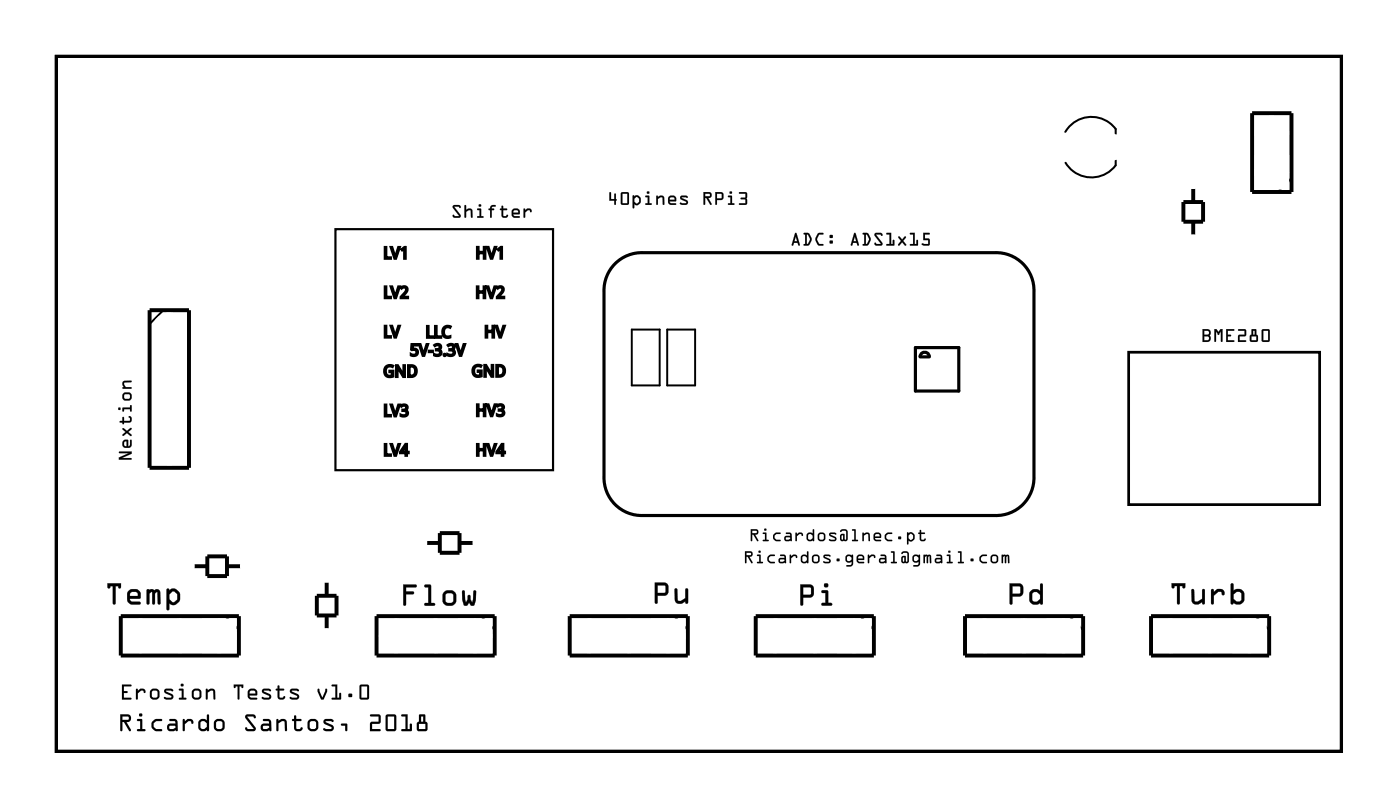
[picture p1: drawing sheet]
<svg xmlns="http://www.w3.org/2000/svg" width="90mm" height="52mm" viewBox="0 0 90 52" stroke-linecap="round" stroke-linejoin="round" font-family="sans-serif">
<path d="M3.6 3.6h82.9v44.8h-82.9zM39.7 17a2.44 2.44 0 0 1 1.8-.7h22.7a2.44 2.44 0 0 1 2.5 2.5v11.9a2.44 2.44 0 0 1-2.5 2.5h-22.7a2.44 2.44 0 0 1-2.5-2.5v-11.9a2.44 2.44 0 0 1 .7-1.8zM59.1 22.4h2.8v2.8h-2.8zM59.5 22.7a.3 .3 0 0 1 .5 .3h-.6z" fill="none" stroke="#000" stroke-width=".2"/>
<g fill="#000">
<path d="M3.6 3.6h82.9v44.8h-82.9zM3.6 3.6v44.8h82.9v-44.8z"/>
<path d="M24.8 15.9h.2v.7h-.1v-.1h.4v.2h-.5zM24.8 15.9h.1v.8h-.1v-.1h.4v.1h-.1l.1-.1v.1h-.4v-.8h.1v.1zM25.1 15.9h.2l.2 .5h-.1h.1l.1 .2h-.1h-.1l.1-.2 .1-.5h.3l-.3 .8h-.2zM25.2 15.9h.1l.2 .8h-.1v-.1l.1 .1 .2-.8h.1v.1l-.1-.1h.1l-.2 .7h-.2l-.2-.7h.1v.1zM25.8 16.1l.3-.2h.1v.8h-.2v-.7l.1 .1-.2 .1zM25.9 16.1h.1h-.1h.1v-.1l.2-.2-.1 .9v-.1l.1 .1h-.1v-.8h.1l-.3 .2z"/>
<path d="M24.8 18.4h.2v.7h-.1h.4v.2h-.5zM24.8 18.5h.1v.7h-.1v-.1h.4v.1h-.1l.1-.1v.1h-.4v-.7h.1zM25.1 18.4h.2l.2 .5h-.1h.1l.1 .2h-.1h-.1l.1-.2 .1-.5h.3l-.3 .9h-.2zM25.2 18.5l.1-.1 .2 .8h-.1v-.1l.1 .1 .2-.8 .1 .1h-.1h.1l-.2 .6h-.2l-.2-.6h.1zM25.8 18.5a.34 .34 0 0 1 .5 0 .34 .34 0 0 1-.1 .5l-.2 .2v-.1h.4v.2h-.6v-.2l.2-.2a.16 .16 0 0 0 .1-.1 .16 .16 0 0 0 0-.2l-.2 .1zM25.9 18.5l.1 .1-.1-.1a.25 .25 0 0 1 .4 .1 .25 .25 0 0 1-.2 .3h-.1l.1 .1-.3 .2v-.1h.5v.1h-.1l.1-.1v.1h-.4l.2-.3v.1v-.1a.2 .2 0 0 0 .1-.2 .2 .2 0 0 0-.2-.2z"/>
<path d="M24.8 15.9h.1v.7h.3v.1h-.4zM25.2 15.9h.1l.2 .7 .2-.7h.1l-.3 .8h-.1zM25.9 16.1l.3-.2v.8h-.1v-.7l-.2 .1z"/>
<path d="M24.8 18.5h.1v.6h.3v.1h-.4zM25.2 18.5h.1l.2 .6 .2-.6h.1l-.3 .7h-.1zM25.9 18.5a.25 .25 0 0 1 .4 0 .25 .25 0 0 1-.2 .4l-.1 .2h.3v.1h-.5l.2-.3a.2 .2 0 0 0 .2-.2 .2 .2 0 0 0-.2-.2l-.1 .1z"/>
<path d="M29.2 13.2h.4l.1 .1v.1l-.1-.1h-.3l.4 .6v.1h-.4h-.1l.1-.2v.1h.3l-.4-.5zM29.2 13.3v.1l.4 .5h-.3v-.1l-.1 .1 .1 .1h.3l.1-.1-.4-.6h.3l.1 .1v-.1l-.1-.1zM30 13.2h.1v.3a.24 .24 0 0 1 .4 .1v.4h-.1v-.4l-.2-.1-.1 .2v.3h-.1zM30 13.2v.8h.1v-.3l.2-.2 .2 .5v-.5l-.2-.1-.2 .1v-.3zM30.8 13.5h.2v.4h.2v.1h-.4l.1-.1v-.4h-.1zM30.8 13.5h.1v.4l-.1 .1h.4l-.2-.1v-.4zM30.9 13.2a.09 .09 0 0 1 .1 0 .09 .09 0 0 1-.1 0zM30.9 13.2a.08 .08 0 0 0 .1 0 .08 .08 0 0 0-.1 0zM31.7 13.3h.3l-.3 .1 .2 .1h-.2v.5l-.1-.5h-.1zM31.7 13.3l-.2 .2h.1l.1 .5v-.5h.2l-.2-.1 .3-.1zM32.4 13.3h.1v.1l.2 .1h-.2v.4h.1l.1-.1 .1 .1a.22 .22 0 0 1-.2 .2 .22 .22 0 0 1-.3-.2l.1-.4h-.2l.2-.1zM32.4 13.3v.1l-.1 .1h.1v.4a.22 .22 0 0 0 .2 .1 .22 .22 0 0 0 .2-.1h-.3v-.4h.2l-.2-.1-.1-.1zM33.1 13.5l.1-.1 .3 .1v.3h-.4l.1 .1h.3v.1h-.4zM33.1 13.5v.5h.4v-.1h-.3l-.1-.1h.4v-.3l-.3-.1zM33.1 13.6v.1h.3v-.1zM33.1 13.6l.3-.1v.2h-.3zM33.8 13.5l.1 .1 .1-.2a.19 .19 0 0 1 .2 .1 .19 .19 0 0 1 .1 .2l-.2-.2-.2 .2v.3h-.1zM33.8 13.5v.5l.1-.3 .2-.2 .1 .1v.1l.1-.1a.2 .2 0 0 0-.3-.2l-.1 .2z"/>
<path d="M29.2 13.2h.4l.1 .1v.1l-.1-.1h-.3l.4 .6v.1h-.4h-.1l.1-.2v.1h.3l-.4-.5zM30 13.2h.1v.3a.23 .23 0 0 1 .2-.1 .23 .23 0 0 1 .2 .2v.4h-.1l-.1-.5-.2 .2v.3h-.1zM30.8 13.5h.2v.4h.2v.1h-.4l.1-.1v-.4h-.1zM30.9 13.2a.08 .08 0 0 1 .1 0 .08 .08 0 0 1-.1 0zM31.7 13.3h.3l-.3 .1 .2 .1h-.2v.5l-.1-.5h-.1zM32.4 13.3h.1v.1l.2 .1h-.2v.4h.3a.21 .21 0 0 1-.2 .2 .21 .21 0 0 1-.2-.2v-.4h-.2l.2-.1zM33.1 13.5l.1-.1 .3 .1v.3h-.4l.1 .1h.3v.1h-.4zM33.1 13.6v.1h.3v-.1zM33.8 13.5l.1 .1 .1-.2a.2 .2 0 0 1 .2 .1 .2 .2 0 0 1 .1 .1l-.2-.1-.2 .2v.3h-.1z"/>
<path d="M30.8 18.5h.1v.3h.3v-.3h.1v.7h-.1v-.3h-.3v.3h-.1zM31.4 18.5h.1l.2 .6 .2-.6h.1l-.3 .7zM32.1 18.5a.25 .25 0 0 1 .4 0 .25 .25 0 0 1-.1 .4l-.2 .2h.3v.1h-.4l.1-.3a.2 .2 0 0 0 .2-.2 .2 .2 0 0 0-.2-.2l-.1 .1z"/>
<path d="M30.7 18.4h.2v.4v-.1h.3v.1h-.1v-.4h.3v.9h-.3v-.4h.1h-.3v.4h-.2zM30.8 18.5v.7v-.1l.1 .1h-.1v-.4h.5v.4h-.1v-.1l.1 .1h-.1v-.7h.1h-.1h.1v.4h-.5v-.4h.1zM31.3 18.4h.3l.1 .5 .1 .2h-.1h-.1l.1-.2 .1-.5h.3l-.3 .9h-.2zM31.4 18.5l.1-.1 .2 .8v-.1v.1l.2-.8 .1 .1h-.1h.1l-.2 .6h-.2l-.2-.6h.1zM32 18.5a.34 .34 0 0 1 .5 0 .34 .34 0 0 1-.1 .5l-.2 .2v-.1h.4v.2h-.6v-.2l.2-.2a.16 .16 0 0 0 .1-.1 .16 .16 0 0 0 0-.2l-.2 .1zM32.1 18.5l.1 .1-.1-.1a.25 .25 0 0 1 .4 .1 .25 .25 0 0 1-.2 .3h-.1l.1 .1-.2 .2v-.1h.4v.1v-.1v.1h-.4l.2-.3v.1v-.1a.2 .2 0 0 0 .1-.2 .2 .2 0 0 0-.1-.2z"/>
<path d="M30.8 15.9h.1v.3h.3v-.3h.1v.8h-.1v-.4h-.3v.4h-.1zM31.4 15.9h.1l.2 .7 .2-.7h.1l-.2 .8h-.1zM32.1 16.1l.3-.2v.8h-.1v-.7l-.1 .1z"/>
<path d="M30.7 15.8h.2v.4h.3h-.1v-.4h.3v.9h-.3v-.4l.1 .1h-.3v-.1v.4h-.2zM30.8 15.9v.8v-.1l.1 .1h-.1v-.4h.5v.4h-.1v-.1l.1 .1h-.1v-.8h.1v.1l-.1-.1h.1v.4h-.5v-.4h.1v.1zM31.3 15.8h.3l.1 .6 .1 .2h-.1h-.1l.1-.2h.1h-.1l.2-.6h.2l-.3 .9h-.2zM31.4 15.9h.1l.2 .8v-.1l.1 .1h-.1l.2-.8h.1v.1l-.1-.1h.1l-.2 .7h-.2l-.2-.7h.1v.1zM32 16.1l.3-.3h.2v.9h-.3v-.7l.1 .1-.2 .1zM32.1 16.1h.1h-.1h.1v-.1l.2-.2v.9h-.1v-.1l.1 .1h-.1v-.8h.1l-.3 .2z"/>
<path d="M39.3 12.4h.1v.4h.2v-.3h.1l.1 .4-.1 .3h-.1v-.3h-.3zM39.3 12.4v.5h.3l.1 .3 .1-.3-.1-.4h-.1v.3h-.2v-.4zM40.1 12.4h.4h.1v.7l-.1 .1-.5-.1zM40.1 12.4v.7l.4 .1 .1-.7zM40.2 12.5v.6h.3v-.6zM40.1 12.5h.4v.6h-.4zM40.8 12.6l.1 .1 .2-.1 .2 .2v.3l-.2 .1h-.2v.2zM40.8 12.6l.1 .8v-.3l.1 .1h.2l.1-.1v-.3l-.2-.2-.2 .1zM41 12.7l-.1 .3 .2 .1 .1-.1v-.2zM41 12.7l.2 .1v.2l-.1 .1-.2-.1zM41.6 12.6h.3v.5h.1v.1h-.4l.2-.1v-.4h-.1zM41.6 12.6l.1 .1h.1v.4l-.2 .1h.4v-.1h-.1v-.5zM41.7 12.4a.1 .1 0 0 1 .2 0 .1 .1 0 0 1-.2 0zM41.7 12.4a.1 .1 0 0 0 .2 0 .1 .1 0 0 0-.2 0zM42.3 12.6l.1 .1a.25 .25 0 0 1 .5 .1l-.1 .4-.1-.4-.1-.1-.2 .1v.4zM42.4 12.6v.6v-.4l.2-.1h.1l.1 .5v-.5l-.2-.1-.2 .1zM43.1 12.7l.2-.1 .3 .1v.3h-.4l.1 .1h.3v.1l-.5-.1zM43.1 12.7l.1 .4 .4 .1v-.1h-.3l-.1-.1h.4v-.3l-.3-.1zM43.2 12.8v.1h.3v-.2zM43.2 12.8l.3-.1v.2h-.3zM43.9 12.6h.4v.2l-.3-.1 .3 .2a.17 .17 0 0 1 .1 .2 .17 .17 0 0 1-.2 .1l-.3-.1 .4-.1-.4-.1zM43.9 12.7v.1l.4 .2-.4 .1 .4 .1 .1-.2-.4-.3 .3 .1 .1-.1zM45.4 12.4h.3a.19 .19 0 0 1 .2 .2 .19 .19 0 0 1-.2 .2l.2 .4h-.1l-.3-.4v.4h-.1zM45.4 12.4v.8l.1-.4h.1l.2 .4h.1l-.2-.4a.19 .19 0 0 0 .2-.2 .19 .19 0 0 0-.2-.2zM45.5 12.5v.2l.3-.1v-.1zM45.5 12.5h.3v.1l-.3 .1zM46.1 12.4h.5l.1 .1-.1 .3-.4 .1v.3zM46.1 12.4l.1 .8v-.3l.4-.1 .1-.3-.1-.1zM46.2 12.5v.3h.3v-.3zM46.2 12.5h.4v.3h-.4zM47 12.6h.2v.5h.2l-.1 .1h-.3l.1-.1v-.4h-.1zM47 12.6v.1h.1v.4l-.1 .1h.3l.1-.1h-.2v-.5zM47.1 12.4a.09 .09 0 0 1 .1 0 .09 .09 0 0 1-.1 0zM47.1 12.4a.08 .08 0 0 0 .1 0 .08 .08 0 0 0-.1 0zM47.7 12.4h.5v.7l-.1 .1h-.4v-.1h.4v-.2l-.3-.1 .3-.1v-.2h-.4zM47.7 12.4v.1h.4v.2l-.3 .1 .3 .1v.2l-.4 .1h.4l.1-.7z"/>
<path d="M39.3 12.4h.1v.4h.2v-.3h.1l.1 .4-.1 .3-.1-.3h-.3zM40.1 12.4h.5l-.1 .8-.4-.1zM40.2 12.5v.6h.3v-.6zM40.8 12.6l.1 .1 .2-.1 .2 .2a.32 .32 0 0 1-.2 .4h-.2v.2h-.1zM41 12.7l-.1 .3 .2 .1 .1-.1v-.2zM41.6 12.6h.3v.5h.1v.1h-.4l.2-.1v-.4h-.1zM41.7 12.4a.1 .1 0 0 1 .2 0 .1 .1 0 0 1-.2 0zM42.3 12.6l.1 .1a.23 .23 0 0 1 .3-.1 .23 .23 0 0 1 .1 .2v.4l-.1-.5h-.1l-.2 .1v.4zM43.1 12.7l.2-.1 .3 .1v.3h-.4l.1 .1h.3v.1l-.5-.1zM43.2 12.8v.1h.3v-.2zM43.9 12.6h.4v.2l-.3-.1 .3 .2a.16 .16 0 0 1 .1 .2 .16 .16 0 0 1-.2 .1l-.3-.1 .4-.1-.4-.2zM45.4 12.4h.3a.19 .19 0 0 1 .2 .2 .19 .19 0 0 1-.2 .2l.2 .4h-.1l-.3-.4v.4h-.1zM45.5 12.5v.2l.3-.1v-.1zM46.1 12.4h.5l.1 .1-.1 .3-.4 .1v.3zM46.2 12.5v.3h.3v-.3zM47 12.6h.2v.5h.2l-.1 .1h-.3l.1-.1v-.4h-.1zM47.1 12.4a.08 .08 0 0 1 .1 0 .08 .08 0 0 1-.1 0zM47.7 12.4h.5l-.1 .8h-.4v-.1h.4v-.2l-.3-.1 .3-.1v-.2h-.4z"/>
<path d="M51.3 15h.1l.2 .8-.1-.1h-.3v.1h-.1zM51.3 15l-.2 .8h.1v-.1h.3l.1 .1-.2-.8zM51.3 15.3l-.1 .2h.2zM51.3 15.2l.1 .4h-.2zM51.8 15h.4l.2 .4-.3 .4h-.3l.1-.1v-.6zM51.9 15v.1v.6l-.1 .1h.3l.2-.3v-.2l-.1-.3zM52 15.1l.1 .6 .1-.3zM52 15.1l.3 .3-.2 .3zM52.7 15.1l.4-.1v.1h-.3l-.1 .3 .1 .3h.3v.1h-.3l-.2-.3v-.1zM52.8 15.1l-.2 .4a.36 .36 0 0 0 .5 .3v-.1h-.3l-.1-.3 .1-.3 .3-.1zM53.5 15.5h.2v.2h-.2zM53.5 15.5v.2h.2v-.2zM53.5 15.2h.2v.1h-.2zM53.5 15.2v.1h.2v-.1zM55.1 15h.1l.2 .8-.1-.1h-.3v.1h-.1zM55.1 15l-.2 .8h.1v-.1h.3l.1 .1-.2-.8zM55.1 15.3v.2h.1zM55.1 15.2l.1 .4h-.1zM55.7 15h.3l.2 .4-.3 .4h-.3l.1-.1v-.6zM55.7 15l.1 .1v.6l-.1 .1h.2l.2-.3v-.2l-.1-.3zM55.9 15.1v.6l.2-.3zM55.9 15.1l.2 .3-.2 .3zM56.4 15h.4l.1 .1v.1l-.1-.1h-.3l.4 .6v.1h-.4l-.1-.1 .1-.1v.1h.3l-.4-.5zM56.4 15v.2l.4 .5h-.3v-.1l-.1 .1 .1 .1h.4v-.1l-.4-.6h.3l.1 .1v-.1l-.1-.1zM57.2 15h.3v.7h.1v-.2h.1v.3h-.5v-.1h.2v-.6h-.2zM57.2 15v.1h.2v.6l-.2 .1h.5v-.3l-.1 .2h-.1v-.7zM58 15.2l.2 .2 .2-.2-.1 .3 .1 .3-.2-.2-.3 .2 .2-.3zM58 15.3l.1 .2-.2 .3 .3-.2 .2 .2-.1-.3 .1-.2-.2 .2zM58.7 15h.3v.7h.1v-.2h.1v.3h-.5v-.1h.2v-.6h-.2zM58.7 15v.1h.2v.6l-.2 .1h.5v-.3l-.1 .2h-.1v-.7zM59.6 15h.4l-.1 .1h-.2v.3h.3l-.1 .4h-.4v-.1h.4v-.2h-.3zM59.6 15v.5h.3v.2h-.4v.1h.4l.1-.4h-.3v-.3l.3-.1z"/>
<path d="M51.3 15h.1l.2 .8-.1-.1h-.3v.1h-.1zM51.3 15.3l-.1 .2h.2zM51.8 15h.4a.48 .48 0 0 1 0 .7l-.1 .1h-.3l.1-.1v-.6zM52 15.1l.1 .6 .2-.3zM52.8 15.1l.3-.1-.3 .1-.1 .3 .1 .3h.3v.1a.38 .38 0 0 1-.5-.4zM53.5 15.5h.2v.2h-.2zM53.5 15.2h.2v.1h-.2zM55.1 15h.1l.2 .8-.1-.1h-.3v.1h-.1zM55.1 15.3v.2h.1zM55.7 15h.3a.48 .48 0 0 1 0 .7l-.1 .1h-.3l.1-.1v-.6zM55.9 15.1v.6l.2-.3zM56.4 15h.4l.1 .1v.1l-.1-.1h-.3l.4 .6v.1h-.4l-.1-.1 .1-.1v.1h.3l-.4-.5zM57.2 15h.3v.7h.1l.1-.2v.3h-.5l.2-.1v-.6h-.2zM58 15.3l.2 .1 .2-.1-.1 .2 .1 .3-.2-.2-.3 .2 .2-.3zM58.7 15h.3v.7h.1l.1-.2v.3h-.5l.2-.1v-.6h-.2zM59.6 15l.4 .1h-.3v.3h.3v.4h-.4a.09 .09 0 0 1-.1 0 .09 .09 0 0 1 0-.1h.4v-.2h-.3z"/>
<path d="M6.9 37.6h.9v.2a.1 .1 0 0 1-.1 .1 .1 .1 0 0 1-.1-.1h-.1v1.1a.1 .1 0 0 1-.1 .1 .1 .1 0 0 1-.1-.1v-1.1h-.2a.11 .11 0 0 1 0 .1 .11 .11 0 0 1-.2 0zM6.9 37.6l.1 .3 .1-.1h.2v1.1l.1 .1v-1.2h.2l.1 .1 .1-.3zM8.3 38.1l.2-.1h.3l.2 .1 .1 .2v.3h-.7l.1 .2h.5a.1 .1 0 0 1 .1 .1 .1 .1 0 0 1-.1 .1h-.5l-.2-.1-.1-.3zM8.3 38.1l-.1 .5 .1 .2 .2 .2 .5-.1v-.1h-.5l-.1-.2h.6l.1-.3-.1-.2-.2-.1h-.3zM8.4 38.2v.2h.5l-.1-.2zM8.4 38.2h.4l.1 .2h-.5zM9.5 38h.3l.2 .1a.21 .21 0 0 1 .2-.1 .21 .21 0 0 1 .1 .2l.1 .7a.1 .1 0 0 1-.1 .1 .1 .1 0 0 1-.1-.1l-.1-.7-.1 .1v.6a.1 .1 0 0 1-.1 .1 .1 .1 0 0 1-.1-.1v-.7l-.2 .1v.6a.1 .1 0 0 1-.1 .1 .1 .1 0 0 1 0-.1zM9.5 38v1l.1-.1v-.6l.2-.2 .1 .8h.1v-.7l.1-.1 .1 .8h.1v-.7a.21 .21 0 0 0-.1-.2 .21 .21 0 0 0-.3 .1l-.1-.1zM10.8 38h.1v.1l.2-.2h.2l.2 .2 .1 .2a.5 .5 0 0 1-.2 .6l-.3 .1-.2-.1v.3a.1 .1 0 0 1-.1 .1 .1 .1 0 0 1-.1-.1zM10.8 38v1.2v.1l.1-.1v-.4l.2 .2 .3-.1 .2-.2v-.4l-.3-.3h-.2l-.2 .1v-.1zM11.1 38.1l-.2 .2v.3l.3 .2 .2-.2v-.3l-.2-.2zM11.1 38.1h.1l.2 .2v.4l-.2 .1-.3-.2v-.3z"/>
<path d="M6.9 37.6h.9l-.1 .3-.1-.1h-.1l-.1 1.2-.1-.1v-1.1h-.2v.1h-.1zM8.3 38.1l.2-.1h.3l.2 .1 .1 .2-.1 .3h-.6l.1 .2h.5v.1l-.5 .1-.2-.2-.1-.2zM8.4 38.2v.2h.5l-.1-.2zM9.5 38h.8v.9h-.1l-.1-.7-.1 .1v.6h-.2v-.7l-.2 .1v.6h-.1zM10.8 38h.1v.1l.2-.2 .2 .1 .3 .3a.54 .54 0 0 1-.4 .7l-.3-.1v.4h-.1zM11.1 38.1l-.2 .2v.3l.3 .2 .2-.2v-.3l-.2-.2z"/>
<path d="M7.7 29.1h.8v.1l-.6 .3h.5l.1 .1h-.8v-.1l.6-.3h-.6zM8 28.4h.3v.4l.1-.1v-.3h.1v.4l-.2 .1-.3-.1-.1-.1zM8 28.5v.2l.2 .1v-.4zM7.9 27.6l.3 .2 .3-.2-.2 .2 .2 .3-.3-.2-.3 .2 .2-.3zM7.9 26.9h.1v.2h.3v-.3a.21 .21 0 0 1 .2 .2 .21 .21 0 0 1-.2 .2h-.3l-.1 .1v-.1h-.2v-.1h.2zM7.9 26.3h.5l.1-.2v.4h-.1v-.1h-.4l-.1 .1zM7.6 26.3a.1 .1 0 0 1 .2 0 .1 .1 0 0 1-.2 0zM7.9 25.5a.3 .3 0 0 1 .6 0 .3 .3 0 0 1-.6 0zM8 25.4l.1 .3h.3l-.1-.3zM7.9 24.6l.6-.1v.1l-.5 .1 .1 .3h.4h-.6h.1l-.1-.2z"/>
<path d="M7.7 29.1h.8v.2l-.6 .2h.5l.1 .1h-.8v-.1l.6-.3h-.6zM7.7 29.1v.1h.6l-.6 .3v.1h.8l-.1-.1h-.5l.6-.3v-.1zM8 28.4h.3v.4l.1-.1v-.3h.1v.4l-.2 .1-.3-.1-.1-.1zM8 28.4l-.1 .3 .1 .1 .3 .1 .2-.1v-.4h-.1v.3l-.1 .1v-.4zM8 28.5v.2l.2 .1v-.4zM8 28.5l.2-.1v.4l-.2-.1zM7.9 27.6l.3 .2 .3-.2-.2 .2 .2 .3-.3-.2-.3 .2 .2-.3zM7.9 27.6l.2 .2-.2 .3 .3-.2 .3 .2-.2-.3 .2-.2-.3 .2zM7.9 26.9h.1v.2h.3l.1-.1-.1-.1 .1-.1a.22 .22 0 0 1 .1 .2 .22 .22 0 0 1-.2 .2h-.3l-.1 .2v-.2h-.2v-.1h.2zM7.9 26.9v.2h-.2v.1h.2v.1l.1-.1h.3a.22 .22 0 0 0 .2-.2 .22 .22 0 0 0-.1-.2l-.1 .3h-.3v-.2zM7.9 26.3h.5l.1-.2v.4h-.1v-.1h-.4l-.1 .1zM7.9 26.3v.2l.1-.1h.4v.1h.1v-.4l-.1 .2zM7.6 26.3a.1 .1 0 0 1 .2 0 .1 .1 0 0 1-.2 0zM7.6 26.3a.1 .1 0 0 0 .2 0 .1 .1 0 0 0-.2 0zM7.9 25.5a.31 .31 0 0 1 .6 0 .31 .31 0 0 1-.6 0zM7.9 25.5a.3 .3 0 0 0 .6 0 .3 .3 0 0 0-.6 0zM8 25.4v.3h.4l-.1-.3zM8 25.4h.3l.1 .3h-.3zM7.9 24.6l.6-.1v.1l-.4 .1-.1 .1 .1 .2h.4h-.6h.1l-.1-.2zM7.9 24.6v.2l.1 .2h-.1h.6h-.4l-.1-.2v-.1l.5-.1z"/>
<path d="M24.8 28.6h.2v.7h-.1v-.1h.4v.2h-.5zM24.8 28.6h.1v.8h-.1v-.1h.4v.1h-.1l.1-.1v.1h-.4v-.8h.1v.1zM25.1 28.6h.2l.2 .5h-.1h.1l.1 .2h-.1h-.1l.1-.2 .1-.5h.3l-.3 .8h-.2zM25.2 28.6h.1l.2 .8h-.1v-.1l.1 .1 .2-.8h.1v.1l-.1-.1h.1l-.2 .7h-.2l-.2-.7h.1v.1zM26.1 28.5h.2v.6h.1v.2h-.1v-.1v.2h-.2v-.2h.1v.1h-.5v-.2zM26.2 28.6v.1l-.4 .5v-.1h.4v.3v-.1l.1 .1h-.1v-.3h.2v.1h-.1l.1-.1v.1h-.2v-.6h.1v.1zM26.1 28.7h.1l-.2 .5-.1-.1h.3h-.1zM26.1 28.6h.1v.6h-.4z"/>
<path d="M24.8 20.9h.2v.8h-.1v-.1h.4v.2h-.5zM24.8 21h.1v.8h-.1v-.1h.4v.1h-.1l.1-.1h-.4v-.7h.1v.1zM25.1 20.9h.2l.2 .6h-.1h.1l.1 .1-.1 .1-.1-.1 .1-.1 .1-.6h.3l-.3 .9h-.2zM25.2 21h.1l.2 .7-.1 .1v-.1l.1 .1v-.1l.2-.7h.1v.1l-.1-.1h.1l-.2 .7h-.2l-.2-.7h.1v.1z"/>
<path d="M24.8 26h.2v.8h-.1v-.1h.4v.2h-.5zM24.8 26.1h.1v.7h-.1h.4h-.1h.1h-.4v-.7h.1v.1zM25.1 26h.2l.2 .5-.1 .1 .1-.1 .1 .2h-.1h-.1l.1-.2v.1v-.1l.1-.5h.3l-.3 .9h-.2zM25.2 26.1h.1l.2 .7h-.1h.1l.2-.7h.1v.1l-.1-.1h.1l-.2 .6h-.2l-.2-.6h.1v.1zM25.7 26.1a.3 .3 0 0 1 .5-.1 .3 .3 0 0 1 0 .5l-.1-.1a.31 .31 0 0 1 .2 .4 .31 .31 0 0 1-.5 .1v-.3l.3 .1v-.1a.16 .16 0 0 1-.2-.1 .16 .16 0 0 1 .2-.2v-.1l-.2 .1zM25.8 26.1l.1 .1a.23 .23 0 0 1 .3-.1 .23 .23 0 0 1 0 .3 .23 .23 0 0 1-.2 .1v-.1v.1a.21 .21 0 0 1 .3 .1 .21 .21 0 0 1-.3 .2h-.2v-.1l.1 .1h-.1l.1-.1h.3a.14 .14 0 0 0 0-.2 .14 .14 0 0 0-.1 0v-.1a.15 .15 0 0 0 .1-.2 .15 .15 0 0 0-.3 0z"/>
<path d="M24.8 28.6h.1v.7h.3v.1h-.4zM25.2 28.6h.1l.2 .7 .2-.7h.1l-.3 .8h-.1zM26.2 28.6h.1v.5h.1v.1h-.1v.2h-.1v-.2h-.4zM26.2 28.7l-.3 .4h.3z"/>
<path d="M24.8 21h.1v.7h.3v.1h-.4zM25.2 21h.1l.2 .7 .2-.7h.1l-.3 .8h-.1z"/>
<path d="M24.8 26.1h.1v.7h.3h-.4zM25.2 26.1h.1l.2 .6 .2-.6h.1l-.3 .7h-.1zM25.8 26.1a.22 .22 0 0 1 .4 0 .22 .22 0 0 1-.1 .3 .23 .23 0 0 1 .1 .4 .23 .23 0 0 1-.4-.1 .19 .19 0 0 0 .3 .1 .19 .19 0 0 0 .1-.3h-.2v-.1a.16 .16 0 0 0 .2-.1 .16 .16 0 0 0-.1-.2 .16 .16 0 0 0-.2 .1z"/>
<path d="M24.9 23.6l.3-.1 .2 .1-.1 .1a.3 .3 0 0 0-.4 .2 .3 .3 0 0 0 .4 .3v-.2h-.2v-.1h.3v.4a.4 .4 0 0 1-.6-.1 .4 .4 0 0 1 .1-.6zM25.6 23.5h.1l.3 .7v-.7h.1v.8h-.1l-.4-.6v.6zM26.3 23.5a.41 .41 0 0 1 .5 .2 .41 .41 0 0 1 0 .4l-.1 .2h-.4zM26.4 23.6v.6a.3 .3 0 0 0 .4-.3 .3 .3 0 0 0-.4-.3z"/>
<path d="M24.8 23.6l.2-.1a.33 .33 0 0 1 .4 .1v.2a.24 .24 0 0 0-.4 .1 .24 .24 0 0 0 .3 .2l-.1 .1v-.2h.1v.1h-.2v-.3h.3v.5a.46 .46 0 0 1-.6-.1 .46 .46 0 0 1 0-.6zM24.9 23.7l.2-.2 .3 .1-.1 .1v-.1h.1h-.1a.33 .33 0 0 0-.5 .3 .34 .34 0 0 0 .6 .3l-.1 .1v-.4h.1v.1h-.3v-.1h.1l-.1 .1v-.1h.2v.3a.36 .36 0 0 1-.5 0 .36 .36 0 0 1 .1-.5zM25.5 23.5h.2l.4 .6-.1 .1v-.7h.2v.9h-.2l-.4-.7h.1l-.1 .1 .1-.1v.7h-.2zM25.6 23.5v.8v-.1v.1v-.7h.1l.4 .7h-.1v-.1l.1 .1h-.1v-.8h.1v.1l-.1-.1h.1v.6h-.1h.1v.1h-.1l-.4-.6 .1-.1v.1zM26.3 23.5a.49 .49 0 0 1 .7 .4 .49 .49 0 0 1-.7 .5zM26.3 23.5h.1v.8h-.1v-.1h.2a.31 .31 0 0 0 .3-.3 .31 .31 0 0 0-.3-.3h-.2zM26.4 23.6h.1v.6l-.1-.1a.23 .23 0 0 0 .3-.2 .23 .23 0 0 0-.3-.2zM26.4 23.6a.39 .39 0 0 1 .5 .3 .39 .39 0 0 1-.5 .4z"/>
<path d="M26 37.7h.8a.1 .1 0 0 1 .1 .1 .1 .1 0 0 1-.1 .1h-.6v.2h.4a.1 .1 0 0 1 .1 .1 .1 .1 0 0 1-.1 .1h-.4v.7a.1 .1 0 0 1-.1 .1 .1 .1 0 0 1-.1-.1zM26 37.7v1.3h.1h.1v-.7h.4l.1-.1-.1-.1h-.4v-.2h.6l.1-.1-.1-.1zM27.4 37.7h.4v1.2h.2a.1 .1 0 0 1 .1 .1 .1 .1 0 0 1-.1 .1h-.5a.1 .1 0 0 1-.1-.1 .1 .1 0 0 1 .1-.1h.1v-1h-.2zM27.4 37.7v.1l.2 .1v1h-.2v.1h.6v-.1h-.2v-1.2zM28.5 38.5a.51 .51 0 0 1 1 0 .51 .51 0 0 1-1 0zM28.5 38.5a.5 .5 0 0 0 1 0 .5 .5 0 0 0-1 0zM28.8 38.3v.5l.1 .1 .3-.1v-.5l-.3-.1zM28.8 38.3l.3-.1 .1 .1 .1 .4-.1 .2h-.3l-.2-.1zM29.8 38.1h.2l.1 .7 .1-.4a.1 .1 0 0 1 .1-.1 .1 .1 0 0 1 .1 .1l.1 .4v-.7a.1 .1 0 0 1 .1-.1 .1 .1 0 0 1 .1 .1l-.1 .9h-.2l-.1-.2-.2 .2-.1 .1-.2-.4zM29.8 38.1v.6l.1 .3h.2l.2-.2 .1 .2h.2l.1-.3v-.6h-.2v.8l-.2-.5-.2 .5-.1-.8z"/>
<path d="M26 37.7h.8l.1 .1-.1 .1h-.6v.2h.4l.1 .1-.1 .1h-.4v.7h-.1h-.1zM27.4 37.7h.4v1.2h.2v.1h-.6v-.1h.2v-1h-.2zM28.5 38.5a.5 .5 0 0 1 1 0 .5 .5 0 0 1-1 0zM28.8 38.3v.5l.1 .1 .3-.1v-.1v-.4l-.1-.1zM29.8 38.1h.2l.1 .7 .2-.5 .2 .5v-.7h.2a.95 .95 0 0 1-.1 .9h-.2l-.1-.2-.2 .2h-.2a.95 .95 0 0 1-.1-.9z"/>
<path d="M26.5 22.2h.4v.1h-.3v.2a.24 .24 0 0 1 .3 .1 .24 .24 0 0 1-.1 .3 .24 .24 0 0 1-.3-.1 .19 .19 0 0 0 .3 .1 .19 .19 0 0 0 0-.3 .19 .19 0 0 0-.2 0zM27 22.2h.1l.2 .6 .2-.6h.1l-.2 .7h-.1zM27.7 22.6h.2v.1h-.2zM28 22.2a.22 .22 0 0 1 .4 0 .22 .22 0 0 1-.1 .3 .23 .23 0 0 1 .1 .4 .23 .23 0 0 1-.4-.1 .19 .19 0 0 0 .3 .1 .19 .19 0 0 0 0-.3h-.2v-.1a.16 .16 0 0 0 .2-.1 .16 .16 0 0 0 0-.2 .16 .16 0 0 0-.2 .1zM28.6 22.9a.1 .1 0 0 1 .2 0 .1 .1 0 0 1-.2 0zM28.9 22.2a.22 .22 0 0 1 .3 0 .22 .22 0 0 1 0 .3 .23 .23 0 0 1 0 .4 .23 .23 0 0 1-.3-.1 .19 .19 0 0 0 .2 .1 .19 .19 0 0 0 .1-.3h-.2v-.1a.16 .16 0 0 0 .2-.1 .16 .16 0 0 0-.1-.2 .16 .16 0 0 0-.2 .1zM29.4 22.2h.1l.2 .6 .2-.6h.1l-.2 .7h-.1z"/>
<path d="M26.5 22.1h.5v.2h-.4h.1v.2l-.1-.1a.32 .32 0 0 1 .4 .2 .32 .32 0 0 1-.1 .4 .32 .32 0 0 1-.5-.1v-.2l.2 .1a.12 .12 0 0 0 .1 0 .12 .12 0 0 0 .1-.1 .12 .12 0 0 0-.2-.1h-.2zM26.5 22.2h.1v.4a.23 .23 0 0 1 .3 0 .23 .23 0 0 1-.2 .3h-.2l.1-.1v.1h-.1v-.1a.19 .19 0 0 0 .3 .1 .19 .19 0 0 0 .1-.3 .19 .19 0 0 0-.3 0h-.1l.1-.4h.3v.1h-.1l.1-.1v.1h-.4zM26.9 22.1h.3l.1 .5v.1v-.1l.1 .2h-.1h-.1l.1-.2 .1 .1-.1-.1 .2-.5h.2l-.3 .9h-.2zM27 22.2h.1l.2 .7h.1h-.1l.3-.7v.1l-.1-.1h.1l-.2 .6h-.2l-.1-.6v.1zM27.6 22.5h.4v.3h-.4zM27.7 22.6v.1v-.1h.2v.1v-.1v.1h-.2zM27.9 22.2a.3 .3 0 0 1 .5-.1 .3 .3 0 0 1 0 .5l-.1-.1a.31 .31 0 0 1 .2 .4 .31 .31 0 0 1-.5 .1l-.1-.3 .3 .1 .1-.1a.16 .16 0 0 1-.3-.1 .18 .18 0 0 1 .3-.2l-.1-.1-.2 .1zM28 22.2l.1 .1h-.1a.23 .23 0 0 1 .3-.1 .23 .23 0 0 1 .1 .3 .23 .23 0 0 1-.3 .1l.1-.1-.1 .1a.21 .21 0 0 1 .4 .1 .22 .22 0 0 1-.4 .2h-.1v-.1l.1 .1h-.1v-.1h.4a.14 .14 0 0 0 0-.2 .14 .14 0 0 0-.2 0v-.1a.15 .15 0 0 0 .2-.2 .15 .15 0 0 0-.3 0zM28.5 22.9a.15 .15 0 0 1 .3 0 .15 .15 0 0 1-.3 0zM28.8 22.2a.3 .3 0 0 1 .4-.1 .3 .3 0 0 1 0 .5v-.1a.31 .31 0 0 1 .1 .4 .31 .31 0 0 1-.5 .1v-.3l.3 .1 .1-.1a.16 .16 0 0 1-.3-.1 .16 .16 0 0 1 .2-.2v-.1l-.2 .1zM28.9 22.2l.1 .1h-.1a.23 .23 0 0 1 .3-.1 .23 .23 0 0 1 .1 .3 .23 .23 0 0 1-.3 .1l.1-.1-.1 .1a.21 .21 0 0 1 .3 .1 .21 .21 0 0 1-.3 .2h-.2l.1-.1v.1v-.1h.4a.14 .14 0 0 0 0-.2 .14 .14 0 0 0-.2 0v-.1a.15 .15 0 0 0 .1-.2 .15 .15 0 0 0-.2 0zM29.3 22.1h.3l.1 .5v.1v-.1l.1 .2h-.1h-.1l.1-.2 .1 .1-.1-.1 .2-.5h.2l-.3 .9h-.2zM29.4 22.2h.1l.2 .7h.1h-.1l.2-.7h.1v.1l-.1-.1h.1l-.2 .6h-.2l-.2-.6h.1v.1z"/>
<path d="M27.5 20.9h.2v.8h-.1v-.1h.4v.2h-.5zM27.5 21h.1v.8h-.1v-.1h.4v.1v-.1v.1h-.3v-.8v.1zM28 20.9h.2v.8v-.1h.3v.2h-.5zM28.1 21v.8v-.1h.4v.1h-.1l.1-.1v.1h-.4v-.8h.1v.1zM28.6 21.1l.1-.1a.3 .3 0 0 1 .4 .1v.1a.23 .23 0 0 0-.3 .1 .23 .23 0 0 0 0 .3 .23 .23 0 0 0 .3 0 .28 .28 0 0 1-.2 .3 .28 .28 0 0 1-.3-.1 .55 .55 0 0 1 0-.7zM28.6 21.1h.1a.2 .2 0 0 1 .3 0v-.1v.1a.31 .31 0 0 0-.4 .3 .31 .31 0 0 0 .4 .3 .26 .26 0 0 1-.2 .1 .26 .26 0 0 1-.2-.3z"/>
<path d="M27.5 21h.1v.7h.3v.1h-.4zM28.1 21h.1v.7h.3v.1h-.4zM28.6 21.1l.3-.1h.2l-.1 .1a.29 .29 0 0 0-.4 .3 .29 .29 0 0 0 .4 .3 .31 .31 0 0 1-.4 0 .31 .31 0 0 1-.1-.4z"/>
<path d="M30.6 23.6l.3-.1 .2 .1h-.1a.3 .3 0 0 0-.4 .3 .3 .3 0 0 0 .4 .3v-.2h-.2v-.1h.3v.4a.4 .4 0 0 1-.6-.1 .4 .4 0 0 1 .1-.6zM31.2 23.5h.2l.3 .6v-.6h.1v.8h-.1l-.4-.6v.6h-.1zM32 23.5a.41 .41 0 0 1 .5 .1 .41 .41 0 0 1 0 .5l-.1 .2h-.4zM32.1 23.6v.6a.3 .3 0 0 0 .4-.3 .3 .3 0 0 0-.4-.3z"/>
<path d="M30.5 23.6l.2-.1a.33 .33 0 0 1 .4 .1v.1a.24 .24 0 0 0-.4 .1 .24 .24 0 0 0 .3 .3l-.1 .1v-.2h.1h-.3v-.2h.4v.5a.46 .46 0 0 1-.6-.1 .46 .46 0 0 1 0-.6zM30.6 23.6l.2-.1 .2 .1h.1h-.1a.33 .33 0 0 0-.5 .3 .33 .33 0 0 0 .5 .3v.1v-.4h.1v.1h-.3v-.1h.1l-.1 .1v-.1h.2v.3a.36 .36 0 0 1-.5-.1 .36 .36 0 0 1 .1-.5zM31.2 23.5h.2l.4 .6-.1 .1v-.7h.2v.9h-.2l-.4-.7h.1h-.1h.1v.7h-.2zM31.2 23.5h.1v.8h-.1v-.1l.1 .1v-.7h.1l.4 .6-.1 .1v-.1l.1 .1h-.1v-.8h.1v.1l-.1-.1h.1v.6h-.1h.1v.1h-.1l-.4-.6 .1-.1v.1zM31.9 23.5a.49 .49 0 0 1 .7 .4 .49 .49 0 0 1-.7 .5zM32 23.5h.1v.8h-.1v-.1h.2a.31 .31 0 0 0 .3-.3 .31 .31 0 0 0-.3-.3h-.2zM32.1 23.6h.1v.6l-.1-.1a.23 .23 0 0 0 .3-.2 .23 .23 0 0 0-.3-.2zM32 23.5a.39 .39 0 0 1 .6 .4 .39 .39 0 0 1-.6 .4z"/>
<path d="M30.8 28.6h.1v.3h.3v-.3h.1v.8h-.1v-.4h-.3v.4h-.1zM31.4 28.6h.1l.2 .7 .2-.7h.1l-.2 .8h-.1zM32.4 28.6h.1v.5h.1v.1h-.1v.2h-.1v-.2h-.4zM32.4 28.7l-.3 .4h.3z"/>
<path d="M30.7 28.6h.2v.3h.3h-.1v-.3h.3v.8h-.3v-.4l.1 .1h-.3v-.1v.4h-.2zM30.8 28.6v.8v-.1l.1 .1h-.1v-.4h.5v.4h-.1v-.1l.1 .1h-.1v-.8h.1v.1l-.1-.1h.1v.4h-.5v-.4h.1v.1zM31.3 28.6h.3l.1 .5 .1 .2h-.1h-.1l.1-.2h.1h-.1l.2-.5h.2l-.3 .8h-.2zM31.4 28.6h.1l.2 .8v-.1l.1 .1h-.1l.2-.8h.1v.1l-.1-.1h.1l-.2 .7h-.2l-.2-.7h.1v.1zM32.3 28.5h.2v.6h.1v.2h-.1v-.1v.2h-.2v-.2h.1v.1h-.4v-.2zM32.4 28.6v.1l-.4 .5v-.1h.4v.3v-.1l.1 .1h-.1v-.3h.2v.1h-.1l.1-.1v.1h-.2v-.6h.1v.1zM32.3 28.7h.1l-.2 .5-.1-.1h.3h-.1zM32.3 28.6h.2l-.1 .6h-.4z"/>
<path d="M30.8 26.1h.1v.3h.3v-.3h.1v.7h-.1v-.3h-.3v.3h-.1zM31.4 26.1h.1l.2 .6 .2-.6h.1l-.2 .7h-.1zM32.1 26.1a.22 .22 0 0 1 .3 0 .22 .22 0 0 1-.1 .3 .23 .23 0 0 1 .1 .4 .23 .23 0 0 1-.3-.1 .19 .19 0 0 0 .2 .1 .19 .19 0 0 0 .1-.3h-.2v-.1a.16 .16 0 0 0 .2-.1 .16 .16 0 0 0-.1-.2 .16 .16 0 0 0-.2 .1z"/>
<path d="M30.7 26h.2v.4v-.1h.3v.1h-.1v-.4h.3v.9h-.3v-.4h.1h-.3v.4h-.2zM30.8 26.1v.7h.1h-.1v-.4h.5v.4h-.1h.1h-.1v-.7h.1h-.1h.1v.4h-.5v-.4h.1zM31.3 26h.3l.1 .5 .1 .2h-.1h-.1l.1-.2h.1h-.1l.2-.5h.2l-.3 .9h-.2zM31.4 26.1l.1-.1 .2 .8h.1h-.1l.2-.8 .1 .1h-.1h.1l-.2 .6h-.2l-.2-.6h.1zM32 26.1a.3 .3 0 0 1 .4-.1 .3 .3 0 0 1 0 .5v-.1a.31 .31 0 0 1 .1 .4 .31 .31 0 0 1-.5 .1v-.3l.3 .1v-.1a.16 .16 0 0 1-.2-.2 .16 .16 0 0 1 .2-.1v-.1l-.2 .1zM32.1 26.1l.1 .1-.1-.1a.23 .23 0 0 1 .3 0 .23 .23 0 0 1 .1 .3 .23 .23 0 0 1-.3 .1v-.1v.1a.21 .21 0 0 1 .3 .1 .21 .21 0 0 1-.3 .2h-.2l.1-.1v.1v-.1h.3a.14 .14 0 0 0 0-.2 .14 .14 0 0 0-.1 0v-.1a.16 .16 0 0 0 .1-.3 .15 .15 0 0 0-.2 .1z"/>
<path d="M31.3 21h.1v.3h.4v-.3h.1v.8h-.1v-.4h-.4v.4h-.1zM32 21h.1l.2 .7 .2-.7h.1l-.3 .8h-.1z"/>
<path d="M31.3 20.9h.2v.4h-.1h.4h-.1v-.4h.2v.9h-.2v-.4l.1 .1h-.4v-.1h.1v.4h-.2zM31.3 21h.1v.8h-.1v-.1l.1 .1v-.5h.4v.5v-.1l.1 .1h-.1v-.8h.1v.1l-.1-.1v.4h-.4v-.4v.1zM31.9 20.9h.2l.2 .6h-.1h.1v.1v.1l-.1-.1v-.1h.1h-.1l.2-.6h.3l-.3 .9h-.2zM32 21l.3 .7-.1 .1v-.1l.1 .1v-.1l.2-.7h.1v.1l-.1-.1-.2 .7h-.1l-.2-.7h.1v.1z"/>
<path d="M42.2 37.5l.8 .1 .1 .2-.1 .5-.6 .1v.4a.1 .1 0 0 1-.1 .1 .1 .1 0 0 1-.1-.1zM42.2 37.6l.1 1.2v.1l.1-.1v-.4l.6-.1 .1-.5-.2-.2zM42.4 37.7v.5h.5v-.4zM42.4 37.7l.5 .1v.4h-.5zM43.5 37.9l.2 .1v.7h.1l.4-.1v-.6a.1 .1 0 0 1 .1-.1 .1 .1 0 0 1 .1 .1v.8a.1 .1 0 0 1-.1 .1 .1 .1 0 0 1-.1-.1 .39 .39 0 0 1-.7-.1zM43.5 38v.7a.32 .32 0 0 0 .5 .2l.2-.1 .1 .1h.1v-.9h-.2v.6l-.4 .1h-.1v-.7z"/>
<path d="M42.2 37.6h.8l.1 .2-.1 .5-.6 .1v.4l-.1 .1-.1-.1zM42.4 37.7v.5h.5v-.4zM43.5 38h.2v.7h.1l.4-.1v-.6h.2v.9h-.2v-.1a.38 .38 0 0 1-.4 .1 .38 .38 0 0 1-.3-.2z"/>
<path d="M48.1 35.5h.3a.18 .18 0 0 1 .2 .2 .18 .18 0 0 1-.3 .2l.3 .4h-.1l-.3-.4v.4h-.1zM48.1 35.5v.8h.1v-.4l.3 .4-.2-.4a.18 .18 0 0 0 .3-.2 .18 .18 0 0 0-.2-.2zM48.2 35.6v.2h.2v-.2zM48.2 35.6h.2v.2h-.2zM48.8 35.8h.3v.4h.1v.1h-.4l.2-.1v-.4h-.1zM48.8 35.8h.2v.4l-.2 .1h.4v-.1h-.1v-.4zM48.9 35.6a.1 .1 0 0 1 .2 0 .1 .1 0 0 1-.2 0zM48.9 35.6a.1 .1 0 0 0 .2 0 .1 .1 0 0 0-.2 0zM49.5 35.9l.2-.2 .3 .1h-.3l-.1 .2v.1l.4 .1v.1h-.3l-.2-.1zM49.5 35.9v.3l.2 .1h.3v-.1h-.3l-.1-.1 .1-.2 .3-.1-.3-.1zM50.3 35.8h.3l.1 .1v.4h-.3a.18 .18 0 0 1-.2-.2 .18 .18 0 0 1 .2-.1h.2v-.1l-.3-.1zM50.3 35.8l.3 .1v.1h-.2a.18 .18 0 0 0-.2 .1 .18 .18 0 0 0 .2 .2h.3v-.4l-.1-.1zM50.3 36.1v.1l.3-.1zM50.3 36.1h.3l-.3 .1zM50.9 35.8l.1 .1 .2-.1a.19 .19 0 0 1 .2 0 .19 .19 0 0 1 0 .1l-.2-.1-.2 .2v.3zM51 35.8v.5v-.3l.2-.2 .2 .1a.18 .18 0 0 0 0-.1 .18 .18 0 0 0-.2 0l-.2 .1zM51.7 35.8l.1-.1 .3 .1v-.2v-.1v.8l-.4-.1zM51.7 35.8v.4l.4 .1v-.8v.1v.2l-.3-.1zM51.8 35.9v.3h.1l.1-.3-.1-.1zM51.8 35.9l.1-.1 .1 .1v.2l-.1 .1h-.1zM52.4 36a.29 .29 0 0 1 .5 0 .29 .29 0 0 1-.5 0zM52.4 36a.28 .28 0 0 0 .5 0 .28 .28 0 0 0-.5 0zM52.5 35.9v.3h.2l.1-.3zM52.5 35.9h.3l-.1 .3h-.2zM53.1 35.8h.4l.1 .1h-.4l.3 .1a.15 .15 0 0 1 .1 .2 .15 .15 0 0 1-.2 .1l-.3-.1h.4l-.3-.2zM53.1 35.8l.1 .2 .3 .2h-.4v.1h.4l.1-.2-.4-.2h.3l.1-.1zM54 36h.2v.2h-.2zM54 36v.2h.1v-.2zM54.6 35.8l.1-.1 .3 .1v.6l-.1 .1h-.3l.3-.1v-.2l-.1 .1-.2-.1zM54.6 35.8v.4l.2 .1 .1-.1v.2l-.3 .1h.3l.1-.1v-.6l-.3-.1zM54.7 35.9v.3l.2-.1-.1-.2zM54.7 35.9h.1l.1 .2-.2 .1zM55.3 35.8l.1-.1 .3 .1v.3h-.3l.3 .1v.1l-.4-.1zM55.3 35.8v.4l.4 .1v-.1h-.3v-.1h.3v-.3l-.3-.1zM55.4 35.9v.1h.3l-.1-.1zM55.4 35.9h.2l.1 .1h-.3zM56 35.8l.1 .1 .1-.1a.19 .19 0 0 1 .2 0 .19 .19 0 0 1 .1 .1l-.3-.1-.1 .2v.3h-.1zM56 35.8v.5l.1-.3 .1-.2 .3 .1a.18 .18 0 0 0-.1-.1 .18 .18 0 0 0-.2 0l-.1 .1zM56.8 35.8h.3l.1 .1v.4h-.4a.18 .18 0 0 1-.1-.2 .18 .18 0 0 1 .1-.1h.3v-.1l-.3-.1zM56.8 35.8l.3 .1v.1h-.3a.18 .18 0 0 0-.1 .1 .18 .18 0 0 0 .1 .2h.4v-.4l-.1-.1zM56.8 36.1v.1l.3-.1zM56.8 36.1h.3l-.3 .1zM57.5 35.5l.2 .1v.6h.1v.1h-.3l.1-.1v-.6h-.1zM57.5 35.5l.1 .1v.6l-.1 .1h.3v-.1h-.1v-.6zM58.2 35.6l.3-.1 .1 .1v.6l-.1 .1h-.3l-.1-.1v-.3l.2-.1h.1v.4h.1v-.5l-.2-.1-.1 .1zM58.2 35.6v.1l.1-.1 .2 .1v.5h-.1v-.4h-.1l-.2 .1v.3l.1 .1h.3l.1-.1v-.6l-.1-.1zM58.3 35.9v.3v-.3zM58.2 35.9h.1v.3zM58.9 35.8l.1-.1 .4 .1v.6l-.2 .1h-.3l.3-.1 .1-.2-.2 .1-.2-.1zM58.9 35.8v.4l.2 .1 .2-.1-.1 .2-.3 .1h.3l.2-.1-.1-.6-.3-.1zM59 35.9v.3l.2-.1-.1-.2zM59 35.9h.1l.1 .2-.2 .1zM59.6 35.8h.4l.1 .5h-.1l-.1-.5v.5h-.1l-.1-.5v.1v.4h-.1zM59.6 35.8v.5h.1v-.4v-.1l.1 .5h.1v-.4v-.1l.1 .5h.1l-.1-.5zM60.4 35.8h.3l.1 .1v.4h-.4a.18 .18 0 0 1-.1-.2 .18 .18 0 0 1 .1-.1h.3v-.1l-.3-.1zM60.4 35.8l.3 .1v.1h-.3a.18 .18 0 0 0-.1 .1 .18 .18 0 0 0 .1 .2h.4v-.4l-.1-.1zM60.4 36.1v.1l.3-.1zM60.4 36.1h.3l-.3 .1zM61.1 35.8h.2v.4h.1v.1h-.3l.1-.1v-.4h-.1zM61.1 35.8h.1v.4l-.1 .1h.3v-.1h-.1v-.4zM61.2 35.6a.08 .08 0 0 1 .1 0 .08 .08 0 0 1-.1 0zM61.2 35.6a.08 .08 0 0 0 .1 0 .08 .08 0 0 0-.1 0zM61.8 35.5l.2 .1v.6h.2v.1h-.4l.1-.1v-.6h-.1zM61.8 35.5l.1 .1v.6l-.1 .1h.4v-.1h-.2v-.6zM62.6 36h.2v.2h-.2zM62.6 36v.2h.2v-.2zM63.2 35.9l.2-.2 .3 .1h-.1h-.2l-.1 .2v.1l.3 .1 .1 .1h-.3l-.2-.1zM63.2 35.9v.3l.2 .1h.3l-.1-.1h-.2l-.1-.1 .1-.2 .2-.1h.1l-.3-.1zM63.9 36a.29 .29 0 0 1 .5 0 .29 .29 0 0 1-.5 0zM63.9 36a.28 .28 0 0 0 .5 0 .28 .28 0 0 0-.5 0zM64 35.9v.3h.2l.1-.3zM64 35.9h.3l-.1 .3h-.2zM64.6 35.8h.5v.5h-.1v-.5l-.1 .5h-.1v-.5l-.1 .1v.4h-.1zM64.6 35.8v.5h.1v-.4l.1-.1v.5h.1v-.4l.1-.1v.5h.1v-.5z"/>
<path d="M48.1 35.5h.3a.18 .18 0 0 1 .2 .2 .18 .18 0 0 1-.3 .2l.2 .4-.3-.4v.4h-.1zM48.2 35.6v.2h.2v-.2zM48.8 35.8h.3v.4h.1v.1h-.4l.2-.1v-.4h-.1zM48.9 35.6a.1 .1 0 0 1 .2 0 .1 .1 0 0 1-.2 0zM49.5 35.9l.2-.2 .3 .1-.4 .1 .1 .3h.3l-.3 .1a.28 .28 0 0 1-.2-.4zM50.3 35.8h.3l.1 .1v.4h-.3a.18 .18 0 0 1-.2-.2 .18 .18 0 0 1 .2-.1h.2v-.1l-.3-.1zM50.3 36.1v.1l.3-.1zM51 35.8v.1l.2-.1a.19 .19 0 0 1 .2 0 .19 .19 0 0 1 0 .1l-.2-.1-.2 .2v.3zM51.7 35.8l.1-.1 .3 .1v-.2v-.1v.8l-.4-.1zM51.8 35.9v.3h.1l.1-.1v-.2l-.1-.1zM52.4 36a.28 .28 0 0 1 .5 0 .28 .28 0 0 1-.5 0zM52.5 35.9v.3h.2l.1-.3zM53.1 35.8h.4l.1 .1h-.4l.3 .1a.15 .15 0 0 1 .1 .2 .15 .15 0 0 1-.2 .1l-.3-.1h.4l-.3-.2zM54 36h.1v.2h-.1zM54.6 35.8l.1-.1 .3 .1v.6l-.1 .1h-.3l.3-.1v-.2l-.1 .1-.2-.1zM54.7 35.9v.3l.2-.1-.1-.2zM55.3 35.8l.1-.1 .3 .1v.3h-.3l.3 .1v.1l-.4-.1zM55.4 35.9v.1h.3l-.1-.1zM56 35.8l.1 .1 .1-.1a.19 .19 0 0 1 .2 0 .19 .19 0 0 1 .1 .1l-.3-.1-.1 .2-.1 .3zM56.8 35.8h.3l.1 .1v.4h-.4a.18 .18 0 0 1-.1-.2 .18 .18 0 0 1 .1-.1h.3v-.1l-.3-.1zM56.8 36.1v.1l.3-.1zM57.5 35.5l.2 .1v.6h.1v.1h-.3l.1-.1v-.6h-.1zM58.2 35.6l.3-.1 .1 .1v.6l-.1 .1h-.3l-.1-.1v-.3l.2-.1h.1v.4h.1v-.5l-.2-.1-.1 .1zM58.3 35.9v.3v-.3zM58.9 35.8l.1-.1 .3 .1 .1 .6-.2 .1h-.3l.3-.1 .1-.2-.2 .1-.2-.1zM59 35.9v.3l.2-.1-.1-.2zM59.6 35.8h.4l.1 .5h-.1l-.1-.5v.1v.4h-.1v-.5l-.1 .1v.4h-.1zM60.4 35.8h.3l.1 .1v.4h-.4a.18 .18 0 0 1-.1-.2 .18 .18 0 0 1 .1-.1h.3v-.1l-.3-.1zM60.4 36.1v.1l.3-.1zM61.1 35.8h.2v.4h.1v.1h-.3l.1-.1v-.4h-.1zM61.2 35.6a.08 .08 0 0 1 .1 0 .08 .08 0 0 1-.1 0zM61.8 35.5l.2 .1v.6h.2v.1h-.4l.1-.1v-.6h-.1zM62.6 36h.2v.2h-.2zM63.2 35.9l.2-.2 .3 .1-.4 .1 .1 .3h.3l-.3 .1a.28 .28 0 0 1-.2-.4zM63.9 36a.28 .28 0 0 1 .5 0 .28 .28 0 0 1-.5 0zM64 35.9v.3h.2l.1-.3zM64.6 35.8h.5v.5h-.1v-.5l-.1 .1v.4h-.1v-.5l-.1 .1v.4h-.1z"/>
<path d="M48.4 34.1h.4a.18 .18 0 0 1 .1 .2 .18 .18 0 0 1-.2 .2l.2 .4h-.1l-.3-.4v.3v.1zM48.4 34.1l.1 .8v-.1v-.3l.3 .4h.1l-.2-.4a.18 .18 0 0 0 .2-.2 .18 .18 0 0 0-.1-.2zM48.5 34.2v.2l.3-.1v-.1zM48.5 34.2h.3v.1l-.3 .1zM49.2 34.3l.2 .1v.4h.2v.1h-.4l.1-.1v-.4h-.1zM49.2 34.3l.1 .1v.4l-.1 .1h.4v-.1h-.2v-.4zM49.3 34.1a.1 .1 0 0 1 .2 0 .1 .1 0 0 1-.2 0zM49.3 34.1a.1 .1 0 0 0 .2 0 .1 .1 0 0 0-.2 0zM49.9 34.4l.2-.1h.3l-.1 .1h-.2l-.1 .1v.2l.3 .1 .1 .1h-.4l-.1-.1zM49.9 34.4v.4l.1 .1h.3v-.1h-.2l-.1-.1 .1-.3h.2v-.1h-.2zM50.7 34.3h.3l.1 .2v.4h-.4a.18 .18 0 0 1-.1-.2 .18 .18 0 0 1 .1-.2h.3l-.3-.1zM50.7 34.3v.1l.3 .1h-.3a.18 .18 0 0 0-.1 .2 .18 .18 0 0 0 .1 .2h.4v-.4l-.1-.2zM50.7 34.7v.1l.3-.1-.1-.1zM50.7 34.6h.2l.1 .1-.3 .1zM51.3 34.3l.1 .1 .1-.1a.19 .19 0 0 1 .2 0 .19 .19 0 0 1 .1 .2l-.2-.1-.2 .2v.3h-.1zM51.3 34.3v.6l.1-.3 .2-.2 .2 .1a.18 .18 0 0 0-.1-.2 .18 .18 0 0 0-.2 0l-.1 .1zM52.1 34.4l.1-.1 .2 .1v-.3h.1v.8l-.4-.1zM52.1 34.4v.4l.4 .1v-.8h-.1v.3l-.2-.1zM52.1 34.5v.2l.2 .1 .1-.3-.1-.1zM52.1 34.5l.2-.1 .1 .1v.2l-.1 .1-.2-.1zM52.7 34.6a.3 .3 0 0 1 .6 0 .3 .3 0 0 1-.6 0zM52.7 34.6a.3 .3 0 0 0 .6 0 .3 .3 0 0 0-.6 0zM52.9 34.5v.2l.2 .1v-.3zM52.9 34.5h.2v.3l-.2-.1zM53.5 34.4l.4-.1v.2h-.3l.3 .1a.15 .15 0 0 1 .1 .2 .15 .15 0 0 1-.2 .1l-.3-.1v-.1h.4l-.4-.2zM53.5 34.4v.1l.4 .2-.4 .1h.4v-.1l-.3-.2h.3v-.1zM54.2 34.2l.3-.1 .2 .1v.5l-.1 .2h-.3l-.1-.1v-.3l.1-.1h.2v.4l.1-.1v-.4l-.2-.1-.2 .1zM54.2 34.2v.1l.2-.1 .2 .1v.4l-.1 .1v-.4h-.2l-.1 .1v.3l.1 .1h.3l.1-.2v-.5l-.2-.1zM54.3 34.5v.3l.1-.3zM54.3 34.5h.1l-.1 .3zM55 34.1h.2v.7h.1v.1h-.3l.1-.1v-.6h-.1zM55 34.1l.1 .1v.6l-.1 .1h.3v-.1h-.1v-.7zM55.6 34.3l.1 .1a.22 .22 0 0 1 .2-.1 .22 .22 0 0 1 .2 .2v.4h-.1v-.4l-.1-.1-.2 .1v.4zM55.6 34.3v.6h.1v-.4l.2-.1 .1 .1v.4h.1v-.5l-.2-.1-.2 .1zM56.4 34.4l.1-.1 .3 .1v.3h-.4l.4 .1v.1l-.4-.1zM56.4 34.4v.4l.4 .1v-.1h-.3l-.1-.1h.4v-.3l-.3-.1zM56.5 34.5l-.1 .1h.3v-.2zM56.5 34.5l.2-.1v.2h-.3zM57.1 34.4l.2-.1h.3l-.1 .1h-.2l-.1 .1v.2l.3 .1 .1 .1h-.4l-.1-.1zM57.1 34.4v.4l.1 .1h.3v-.1h-.2l-.1-.1 .1-.3h.2v-.1h-.2zM57.9 34.6h.2v.1h-.2zM58 34.6v.1h.1v-.1zM58.5 34.3l.1 .1 .2-.1 .2 .2v.3l-.2 .1-.2-.1v.3zM58.5 34.3l.1 .8v-.3l.2 .1 .2-.1v-.3l-.2-.2-.2 .1zM58.7 34.4l-.1 .3 .2 .1 .1-.1v-.2zM58.7 34.4l.2 .1v.2l-.1 .1-.2-.1zM59.3 34.2h.1v.1l.3 .1h-.3v.4h.3a.21 .21 0 0 1-.2 .1 .21 .21 0 0 1-.2-.2v-.3h-.1l.1-.1zM59.3 34.2v.1l-.1 .1h.1v.3a.21 .21 0 0 0 .2 .2 .21 .21 0 0 0 .2-.1h-.3v-.4h.3l-.3-.1v-.1z"/>
<path d="M48.4 34.1h.4a.18 .18 0 0 1 .1 .2 .18 .18 0 0 1-.2 .2l.2 .4h-.1l-.3-.4v.3v.1zM48.5 34.2v.2l.3-.1v-.1zM49.2 34.3l.2 .1v.4h.2v.1h-.4l.1-.1v-.4h-.1zM49.3 34.1a.1 .1 0 0 1 .2 0 .1 .1 0 0 1-.2 0zM49.9 34.4l.2-.1 .3 .1-.4 .1 .1 .3h.3l-.3 .1a.28 .28 0 0 1-.2-.5zM50.7 34.3h.3l.1 .2v.4h-.4a.18 .18 0 0 1-.1-.2 .18 .18 0 0 1 .1-.2h.3l-.3-.1zM50.7 34.6v.2l.3-.1-.1-.1zM51.3 34.3l.1 .1 .1-.1a.19 .19 0 0 1 .2 0 .19 .19 0 0 1 .1 .2l-.2-.1-.2 .2-.1 .3zM52.1 34.4l.1-.1 .2 .1v-.3h.1v.8l-.4-.1zM52.1 34.5v.2l.2 .1 .1-.1v-.2l-.1-.1zM52.7 34.6a.3 .3 0 0 1 .6 0 .3 .3 0 0 1-.6 0zM52.9 34.5v.2l.2 .1v-.3zM53.5 34.4l.4-.1v.2h-.3l.3 .1a.15 .15 0 0 1 .1 .2 .15 .15 0 0 1-.2 .1l-.3-.1 .4-.1-.4-.2zM54.2 34.2l.3-.1 .2 .1v.5l-.1 .2h-.3l-.1-.1v-.3l.1-.1h.2v.4l.1-.1v-.4l-.2-.1-.2 .1zM54.3 34.5v.3l.1-.3zM55 34.1h.2v.7h.1v.1h-.3l.1-.1v-.6h-.1zM55.6 34.3l.1 .1a.22 .22 0 0 1 .2-.1 .22 .22 0 0 1 .2 .2v.4h-.1v-.4l-.1-.1-.2 .1v.4zM56.4 34.4l.1-.1 .3 .1v.3h-.4l.4 .1v.1l-.4-.1zM56.5 34.5l-.1 .1h.3v-.2zM57.1 34.4l.2-.1 .3 .1-.4 .1 .1 .3h.3l-.3 .1a.28 .28 0 0 1-.2-.5zM57.9 34.6h.2v.1h-.2zM58.5 34.3l.1 .1 .2-.1 .2 .2a.31 .31 0 0 1-.2 .4l-.2-.1v.3h-.1zM58.7 34.4l-.1 .3 .2 .1 .1-.1v-.2zM59.3 34.2h.1v.1l.3 .1h-.3v.4l.3-.1a.2 .2 0 0 1-.2 .2 .2 .2 0 0 1-.2-.2v-.3h-.1l.1-.1z"/>
<path d="M51.6 37.7h.7l.2 .2-.1 .5-.6 .1v.4a.1 .1 0 0 1-.1 .1 .1 .1 0 0 1-.1-.1zM51.6 37.7v1.2l.1 .1 .1-.1v-.4l.6-.1 .1-.5-.2-.2zM51.8 37.9v.4h.5v-.4zM51.8 37.8l.5 .1v.4l-.5 .1zM53 38.1h.4v.8h.2a.1 .1 0 0 1 .1 .1 .1 .1 0 0 1-.1 0h-.5a.1 .1 0 0 1-.1 0 .1 .1 0 0 1 .1-.1h.1v-.7h-.2zM53 38.1v.1h.3v.7h-.3v.1h.6v-.1h-.2v-.8zM53.1 37.7a.15 .15 0 0 1 .3 0 .15 .15 0 0 1-.3 0zM53.2 37.7a.13 .13 0 0 0 .2 0 .13 .13 0 0 0-.2 0z"/>
<path d="M51.6 37.7h.7l.2 .2-.1 .5-.6 .1v.4l-.1 .1-.1-.1zM51.8 37.9v.4h.5v-.4zM53 38.1h.4v.8h.3l-.1 .1h-.6v-.1h.2v-.7h-.2zM53.2 37.7a.14 .14 0 0 1 .2 0 .14 .14 0 0 1-.2 0z"/>
<path d="M65.1 37.6h.7l.2 .3-.1 .5-.6 .1v.4a.1 .1 0 0 1-.1 .1 .1 .1 0 0 1-.1-.1zM65.1 37.6v1.3l.1 .1 .1-.1v-.5h.6l.1-.5-.2-.3zM65.3 37.8v.5l.5-.1v-.4zM65.3 37.8h.5v.5h-.5zM66.5 38.1l.2-.1 .4 .1v-.4a.1 .1 0 0 1 .1-.1 .1 .1 0 0 1 .1 .1v1.2a.1 .1 0 0 1-.1 .1 .1 .1 0 0 1-.1-.1l-.2 .1-.4-.1-.1-.2zM66.5 38.1l-.1 .2 .1 .5 .2 .2 .3-.1 .1-.1v.1h.1v-1.3l-.1 .1v.4l-.2-.1zM66.6 38.2v.5l.1 .1h.2l.2-.2v-.3l-.2-.1zM66.6 38.2h.3l.2 .1v.3l-.2 .2-.3-.1z"/>
<path d="M65.1 37.6h.7l.2 .3-.1 .5-.6 .1v.4l-.1 .1-.1-.1zM65.3 37.8v.5l.5-.1v-.4zM66.5 38.1l.2-.1 .4 .1v-.4l.1-.1v1.3l-.1 .1v-.1l-.4 .1-.2-.1-.1-.2zM66.6 38.2v.5l.3 .1 .2-.2v-.3l-.2-.1z"/>
<path d="M75.6 37.6h.9v.2a.11 .11 0 0 1-.2 .1 .1 .1 0 0 1 0-.1h-.2v1.1a.1 .1 0 0 1-.1 .1 .1 .1 0 0 1-.1-.1v-1.1h-.1a.11 .11 0 0 1-.1 .1 .11 .11 0 0 1-.1 0zM75.6 37.6v.3l.2-.1h.1v1.1h.1l.1-1.1h.2l.1 .1 .1-.3zM76.9 38h.1l.1 .7v.1l.4-.2v-.5a.1 .1 0 0 1 .1-.1 .1 .1 0 0 1 .1 .1v.8a.1 .1 0 0 1-.1 .1 .11 .11 0 0 1-.1-.2 .39 .39 0 0 1-.6-.1zM76.9 38v.7a.32 .32 0 0 0 .5 .2l.2-.1v.1h.1v-.9h-.1v.6l-.5 .2-.1-.1v-.7zM78.1 38h.2v.2l.2-.2a.33 .33 0 0 1 .4 0 .33 .33 0 0 1 .1 .3 .14 .14 0 0 1-.2 0 .14 .14 0 0 1 0-.1l-.2-.1-.3 .3v.5a.1 .1 0 0 1-.1 .1 .1 .1 0 0 1-.1-.1zM78.2 38v.9h.1v-.5l.3-.3h.2l.1 .3a.23 .23 0 0 0 .1-.3 .23 .23 0 0 0-.3-.1h-.2l-.2 .2v-.2zM79.4 37.6h.2v.5l.4-.1 .3 .3v.4l-.2 .2-.3 .1-.2-.2a.11 .11 0 0 1-.1 .2 .1 .1 0 0 1-.1-.1zM79.4 37.6v1.3h.1l.1-.1 .2 .1h.2l.2-.2v-.5l-.2-.2-.4 .1v-.4zM79.6 38.3v.3l.2 .2 .3-.1v-.4l-.1-.1h-.2zM79.6 38.3l.2-.2 .2 .1 .1 .5-.3 .1-.2-.2z"/>
<path d="M75.6 37.6h.9l-.1 .3h-.1v-.1h-.2v1.2l-.2-.1v-1.1h-.1l-.1 .1h-.1zM76.9 38h.1l.1 .7v.1l.4-.2 .1-.6h.1v.9h-.1l-.1-.1a.38 .38 0 0 1-.3 .2 .38 .38 0 0 1-.3-.3zM78.1 38h.2v.2l.2-.2a.33 .33 0 0 1 .3 0 .33 .33 0 0 1 .2 .3 .12 .12 0 0 1-.2 0 .12 .12 0 0 1 0-.1l-.2-.1-.3 .3v.5l-.1 .1zM79.4 37.6l.2 .1v.4l.4-.1 .2 .2 .1 .5-.3 .2-.2 .1-.2-.2-.1 .2-.1-.1zM79.6 38.3v.3l.2 .2 .3-.1-.1-.5-.2-.1z"/>
<path d="M77.6 21.2h.4l.1 .1-.1 .3 .1 .2-.1 .2h-.4zM77.6 21.2v.8h.3a.23 .23 0 0 0 .2-.1 .23 .23 0 0 0-.1-.3 .23 .23 0 0 0 .1-.2 .23 .23 0 0 0-.2-.2zM77.7 21.7v.2h.3v-.2zM77.7 21.7h.2a.13 .13 0 0 1 .1 .1 .13 .13 0 0 1-.1 .1h-.2zM77.7 21.3v.3l.3-.1-.1-.2zM77.7 21.3h.2a.13 .13 0 0 1 .1 .1 .13 .13 0 0 1-.1 .2h-.2zM78.3 21.2h.2l.1 .2 .1-.2h.2l-.1 .8v-.6l-.2 .2-.2-.2v.6h-.1zM78.3 21.2v.8h.1v-.7l.2 .3 .2-.3v.7l.1-.8h-.2l-.1 .2-.1-.2zM79.1 21.2h.5v.1h-.4v.3h.2l-.2 .1v.2h.4v.1h-.5zM79.1 21.2v.8h.5v-.1h-.4v-.2l.2-.1h-.2v-.3h.4zM79.9 21.2l.5 .1v.4h-.4v.2h.4v.1h-.5v-.4h.4v-.3h-.4zM79.9 21.2v.1h.4v.3h-.4v.4h.5v-.1h-.4v-.2l.4-.1v-.3zM80.7 21.2h.3v.4l.2 .1-.1 .3h-.5zM80.7 21.2l-.1 .8h.5v-.3l-.1-.1v-.4zM80.7 21.7v.2h.3v-.2zM80.7 21.7h.3v.2h-.3zM80.8 21.3v.3h.1v-.3zM80.8 21.3h.1v.3h-.1zM81.4 21.2h.4l.1 .1v.6l-.1 .1h-.4zM81.4 21.3v.7h.4l.1-.7zM81.5 21.3v.6h.3v-.6zM81.5 21.3h.3v.6h-.3z"/>
<path d="M77.6 21.2h.4l.1 .1-.1 .3 .1 .2-.1 .2h-.4zM77.7 21.7v.2h.3v-.2zM77.7 21.3v.3l.3-.1-.1-.2zM78.3 21.2h.2l.1 .2 .1-.2h.2l-.1 .8v-.6l-.2 .2-.2-.2v.6h-.1zM79.1 21.2h.5v.1h-.4v.3h.2l-.2 .1v.2h.4v.1h-.5zM79.9 21.2l.5 .1v.3l-.4 .1v.2h.4v.1h-.5v-.4h.4v-.3h-.4zM80.7 21.2h.3v.4l.1 .1v.3h-.5zM80.7 21.7v.2h.3v-.2zM80.8 21.3v.3h.1v-.3zM81.4 21.2l.5 .1-.1 .7h-.4zM81.5 21.3v.6h.3v-.6z"/>
<path d="M7.8 46h.4a.25 .25 0 0 1 .3 .3 .25 .25 0 0 1-.3 .2l.2 .6h-.1l-.3-.6h-.1v.6h-.1zM7.8 46v1.1h.1v-.6h.1l.3 .6h.1l-.2-.6a.25 .25 0 0 0 .3-.2 .25 .25 0 0 0-.3-.3zM7.9 46.2v.2h.4v-.2zM7.9 46.2h.4v.2h-.4zM8.9 46.4h.3v.6h.2l-.1 .1h-.5l.1-.1h.1v-.5h-.1zM8.9 46.4v.1h.1v.5h-.1l-.1 .1h.5l.1-.1h-.2v-.6zM9 46.1a.11 .11 0 0 1 .2 0 .11 .11 0 0 1-.2 0zM9 46.1a.11 .11 0 0 0 .2 0 .11 .11 0 0 0-.2 0zM9.8 46.5l.3-.2 .3 .1v.1h-.3l-.2 .2v.2l.2 .1h.3v.1h-.4l-.2-.1v-.2zM9.8 46.5v.2v.3l.2 .1h.4v-.1h-.3l-.2-.2v-.2l.2-.1h.3v-.1l-.3-.1zM10.9 46.4h.4l.2 .1v.6h-.5a.25 .25 0 0 1-.2-.2 .25 .25 0 0 1 .2-.3h.3v-.1h-.3zM10.9 46.4l.1 .1h.3v.1h-.3a.25 .25 0 0 0-.2 .3 .25 .25 0 0 0 .2 .2h.4l.1-.6-.2-.1zM10.9 46.8l.1 .2 .3-.1v-.1zM10.9 46.8h.4v.1l-.3 .1zM11.8 46.4h.1v.1l.2-.1a.26 .26 0 0 1 .3 0 .26 .26 0 0 1 .1 .2l-.1 .1-.1-.2h-.1l-.3 .2v.4h-.1zM11.8 46.4v.7h.1v-.4l.3-.2h.1l.1 .2a.19 .19 0 0 0 .1-.3 .19 .19 0 0 0-.2-.1l-.2 .1-.2 .1v-.1zM12.9 46.4l.1-.1 .3 .1v-.3h.2v1l-.2-.1-.3 .1-.1-.1-.1-.1zM12.9 46.4l-.1 .5 .1 .1 .1 .1 .3-.1 .2 .1v-1h-.1l-.1 .3-.3-.1zM13 46.5l-.1 .4 .3 .1 .1-.1v-.3l-.1-.1zM13 46.5h.2l.1 .1v.3l-.1 .1-.3-.1zM13.8 46.7a.4 .4 0 0 1 .8 0 .4 .4 0 0 1-.8 0zM13.8 46.7a.4 .4 0 0 0 .8 0 .4 .4 0 0 0-.8 0zM14 46.5v.4l.3 .1v-.4l-.1-.1zM14 46.5h.2l.1 .1v.4l-.3-.1zM15.9 46.1l.4-.1 .2 .2-.1 .1-.1-.1h-.3l.5 .7-.1 .2h-.4l-.2-.1 .1-.1 .1 .1h.4l-.6-.7zM15.9 46.1l-.1 .2 .6 .7h-.4l-.1-.1-.1 .1 .2 .1h.4l.1-.2-.6-.7h.4l.1 .1 .1-.1-.2-.2zM17 46.4h.4l.1 .1v.6h-.5a.25 .25 0 0 1-.2-.2 .25 .25 0 0 1 .2-.3h.4l-.1-.1h-.3zM17 46.4v.1h.3l.1 .1h-.4a.25 .25 0 0 0-.2 .3 .25 .25 0 0 0 .2 .2h.5v-.6l-.1-.1zM17 46.8v.2l.4-.1-.1-.1zM17 46.8h.3l.1 .1-.4 .1zM17.8 46.4h.1l.1 .1a.31 .31 0 0 1 .5 0v.6h-.1v-.6h-.2l-.2 .1v.5h-.1zM17.8 46.4l.1 .7h.1v-.5l.2-.1h.2v.6h.1v-.6a.25 .25 0 0 0-.4-.1l-.1 .1-.1-.1zM19 46.1h.1v.2l.4 .1-.4 .1v.5l.4-.1a.16 .16 0 0 1 0 .2 .16 .16 0 0 1-.2 0h-.2l-.1-.1v-.5l-.2-.1 .2-.1zM19 46.1v.2l-.2 .1 .2 .1v.4a.29 .29 0 0 0 .2 .2 .29 .29 0 0 0 .3-.1v-.1l-.2 .1h-.2v-.5l.4-.1-.4-.1v-.2zM19.8 46.7a.4 .4 0 0 1 .8 0 .4 .4 0 0 1-.8 0zM19.8 46.7a.4 .4 0 0 0 .8 0 .4 .4 0 0 0-.8 0zM20 46.5v.4l.3 .1 .1-.4-.1-.1zM20 46.5h.3l.1 .1-.1 .4-.3-.1zM20.9 46.4h.5h.1v.1h-.5l.4 .2a.22 .22 0 0 1 .1 .3 .22 .22 0 0 1-.2 .1l-.5-.1 .1-.1 .4 .1 .1-.1-.5-.2zM20.9 46.4v.3l.5 .2-.1 .1-.4-.1v.2h.2h.4v-.3l-.5-.3h.5v-.1l-.2-.1zM22 46.7h.4v.4h-.1v-.3h-.3zM22 46.7v.1h.3v.3h.1v-.4zM23.9 46.1l.5-.1 .2 .1-.1 .5-.5 .1v.3h.5v.1h-.6v-.5l.5-.1v-.3h-.5zM23.9 46.1v.1h.5v.3l-.5 .1v.5h.6v-.1h-.5v-.3l.5-.1v-.5l-.1-.1zM24.9 46.1l.5-.1 .2 .1v.9l-.1 .1h-.5l-.1-.1zM24.9 46.1v.9l.1 .1h.5l.1-.1v-.9l-.2-.1zM25 46.2v.8h.4v-.8zM25 46.2h.4v.8h-.4zM25.9 46.1l.4-.1v1h.1v-.3l.1-.1v.5h-.6v-.1h.3v-.8h-.3zM25.9 46.1v.1h.3v.8h-.3v.1h.6v-.5l-.1 .1v.3h-.1v-1zM27 46.1h.4v.4l.2 .2v.3l-.1 .1h-.5l-.1-.1v-.3l.1-.2zM27 46.1v.4l-.1 .2v.3l.1 .1h.5l.1-.1v-.3l-.2-.2v-.4zM27 46.7v.3h.4v-.3zM27 46.7h.4v.3h-.4zM27.2 46.2v.3h.1v-.3zM27.2 46.2h.1v.3h-.1z"/>
<path d="M7.8 46h.4a.25 .25 0 0 1 .3 .3 .25 .25 0 0 1-.3 .2l.2 .6h-.1l-.3-.6h-.1v.6h-.1zM7.9 46.2v.2h.4v-.2zM8.9 46.4h.3v.6h.2l-.1 .1h-.5l.1-.1h.1v-.5h-.1zM9 46.1a.11 .11 0 0 1 .2 0 .11 .11 0 0 1-.2 0zM9.8 46.5l.3-.2 .4 .1-.1 .1h-.3l-.2 .1v.3l.2 .1h.4l-.1 .1h-.3a.39 .39 0 0 1-.3-.6zM10.9 46.4h.4l.2 .1v.6h-.5a.25 .25 0 0 1-.2-.2 .25 .25 0 0 1 .2-.3h.3v-.1h-.3zM10.9 46.8l.1 .2 .3-.1v-.1zM11.8 46.4h.1v.1l.2-.1a.26 .26 0 0 1 .3 0 .26 .26 0 0 1 .1 .2l-.1 .1-.1-.2h-.1l-.3 .2v.4h-.1zM12.9 46.4l.1-.1 .3 .1v-.3h.2v1l-.2-.1-.3 .1-.1-.1-.1-.1zM13 46.5l-.1 .4 .3 .1 .1-.1v-.3l-.1-.1zM13.8 46.7a.4 .4 0 0 1 .8 0 .4 .4 0 0 1-.8 0zM14 46.5v.4l.3 .1v-.4l-.1-.1zM15.9 46.1l.4-.1 .2 .2-.1 .1-.1-.1h-.3l.5 .7-.1 .2h-.4l-.2-.1 .1-.1 .1 .1h.4l-.6-.7zM17 46.4h.4l.1 .1v.6h-.5a.25 .25 0 0 1-.2-.2 .25 .25 0 0 1 .2-.3h.4l-.1-.1h-.3zM17 46.8v.2l.4-.1-.1-.1zM17.8 46.4h.1l.1 .1a.3 .3 0 0 1 .3-.2 .3 .3 0 0 1 .2 .2v.6h-.1v-.6h-.2l-.2 .1v.5h-.1zM19 46.1h.1v.2l.4 .1-.4 .1v.5l.4-.1a.28 .28 0 0 1-.3 .3 .28 .28 0 0 1-.2-.3v-.4l-.2-.1 .2-.1zM19.8 46.7a.4 .4 0 0 1 .8 0 .4 .4 0 0 1-.8 0zM20 46.5v.4l.3 .1 .1-.4-.1-.1zM20.9 46.4h.5h.1v.1h-.5l.4 .2a.21 .21 0 0 1 .1 .3 .21 .21 0 0 1-.2 .1l-.4-.1v-.1l.4 .1 .1-.1-.5-.2zM22 46.7h.4v.4h-.1v-.3h-.3zM23.9 46.1l.5-.1 .1 .1v.5l-.5 .1v.3h.5v.1h-.6v-.5l.5-.1v-.3h-.5zM24.9 46.1l.5-.1 .2 .1v.9l-.1 .1h-.5l-.1-.1zM25 46.2v.8h.4v-.8zM25.9 46.1l.4-.1v1h.1v-.3l.1-.1v.5h-.6v-.1h.3v-.8h-.3zM27 46.1h.4v.4l.2 .2v.3l-.1 .1h-.5l-.1-.1v-.3l.1-.2zM27 46.7v.3h.4v-.3zM27.2 46.2v.3h.1v-.3z"/>
<path d="M7.9 44.1l.6 .1h-.1h-.4v.3l.2 .1-.2 .1v.3h.4v.1h-.5zM7.9 44.1v1h.5v-.1h-.4v-.3l.2-.1-.2-.1v-.3h.4h.1zM8.8 44.4h.1v.1l.1-.1a.23 .23 0 0 1 .3 0 .23 .23 0 0 1 .1 .2l-.1 .1-.1-.2h-.1l-.2 .2v.4h-.1zM8.8 44.4v.7h.1v-.4l.2-.2h.1l.2 .2a.17 .17 0 0 0 0-.2 .17 .17 0 0 0-.2-.1l-.3 .1v-.1zM9.6 44.7a.4 .4 0 0 1 .8 0 .4 .4 0 0 1-.8 0zM9.6 44.7a.4 .4 0 0 0 .8 0 .4 .4 0 0 0-.8 0zM9.8 44.6v.3l.3 .1 .1-.4-.1-.1zM9.8 44.6l.3-.1 .1 .1-.1 .4-.3-.1zM10.6 44.4h.5v.2l-.4-.1 .4 .2a.19 .19 0 0 1 .1 .2 .19 .19 0 0 1-.2 .2l-.4-.1v-.1l.4 .1 .1-.1-.5-.2zM10.6 44.4v.3l.5 .2-.1 .1-.4-.1v.1l.2 .1 .3-.1 .1-.2-.5-.3 .4 .1 .1-.1-.2-.1zM11.5 44.4h.3v.6h.2v.1h-.5l.1-.1h.1v-.5h-.1zM11.6 44.4v.1h.1v.5l-.2 .1h.5v-.1h-.2v-.6zM11.7 44.2a.1 .1 0 0 1 .2 0 .1 .1 0 0 1-.2 0zM11.7 44.2a.1 .1 0 0 0 .2 0 .1 .1 0 0 0-.2 0zM12.3 44.7a.4 .4 0 0 1 .8 0 .4 .4 0 0 1-.8 0zM12.3 44.7a.4 .4 0 0 0 .8 0 .4 .4 0 0 0-.8 0zM12.5 44.6v.3l.3 .1 .1-.4-.1-.1zM12.5 44.6l.3-.1 .1 .1-.1 .4-.3-.1zM13.3 44.4l.1 .1a.28 .28 0 0 1 .5 .1v.5h-.1l-.1-.5-.1-.1-.2 .1v.5h-.1zM13.3 44.4v.7h.1v-.5l.2-.1h.1l.1 .6h.1v-.5a.23 .23 0 0 0-.4-.2l-.1 .1zM15.1 44.1h.6v.3l-.3-.2v.9l-.1-.1v-.8l-.2 .2zM15.1 44.1v.2l.2-.1v.8l.1 .1v-.9l.3 .1v-.2zM16 44.5l.2-.1 .3 .1 .1 .3-.5 .1 .1 .1h.4v.1h-.4l-.2-.1v-.1zM16 44.5v.4v.1l.2 .1h.4v-.1h-.4l-.1-.1 .5-.1-.1-.3-.3-.1zM16.1 44.6v.1h.4l-.1-.2zM16.1 44.6l.3-.1 .1 .2h-.4zM16.9 44.4h.5v.2l-.4-.1 .4 .2a.19 .19 0 0 1 .1 .2 .19 .19 0 0 1-.2 .2l-.4-.1v-.1l.4 .1 .1-.1-.5-.2zM16.9 44.4l.1 .3 .4 .2-.1 .1-.4-.1v.1l.2 .1 .3-.1 .1-.2-.5-.3 .4 .1 .1-.1-.2-.1zM17.9 44.2h.1v.2l.3 .1h-.3v.4l.2 .1 .1-.1h.1a.26 .26 0 0 1-.3 .2 .26 .26 0 0 1-.2-.2v-.4h-.1l.1-.1zM17.9 44.2v.2l-.1 .1h.1v.4a.26 .26 0 0 0 .2 .2 .26 .26 0 0 0 .3-.2h-.1l-.1 .1-.2-.1v-.4h.3l-.3-.1v-.2zM18.7 44.4h.5l.1 .2-.5-.1 .4 .2a.19 .19 0 0 1 .1 .2 .19 .19 0 0 1-.2 .2l-.4-.1v-.1l.4 .1 .1-.1-.4-.2zM18.7 44.4l.1 .3 .4 .2-.1 .1-.4-.1v.1l.2 .1 .3-.1 .1-.2-.5-.3 .4 .1 .1-.1-.2-.1zM20.5 44.4h.1l.2 .6 .2-.6h.1l-.2 .7h-.2l-.2-.5zM20.5 44.4v.2l.2 .5h.2l.2-.7h-.1l-.2 .6-.2-.6zM21.4 44.1h.4v.9h.1v-.3h.1v.4h-.6v-.1h.2v-.8h-.2zM21.4 44.1v.1h.2v.8h-.2v.1h.6v-.4h-.1v.3h-.1v-.9zM22.5 44.7h.2v.2h-.2zM22.5 44.7v.2h.2v-.2zM23.2 44.2l.5-.1 .1 .1v.8l-.1 .1h-.4l-.1-.1zM23.2 44.2v.8l.1 .1h.4l.1-.1v-.8l-.1-.1zM23.3 44.2v.8h.4v-.8zM23.3 44.2h.4v.8h-.4z"/>
<path d="M7.9 44.1l.6 .1h-.1h-.4v.3l.2 .1-.2 .1v.3h.4v.1h-.5zM8.8 44.4h.1v.1l.1-.1a.23 .23 0 0 1 .3 0 .23 .23 0 0 1 .1 .2l-.1 .1-.1-.2h-.1l-.2 .2v.4h-.1zM9.6 44.7a.4 .4 0 0 1 .8 0 .4 .4 0 0 1-.8 0zM9.8 44.6v.3l.3 .1 .1-.4-.1-.1zM10.6 44.4h.5v.2l-.4-.1 .4 .2a.19 .19 0 0 1 .1 .2 .19 .19 0 0 1-.2 .2l-.4-.1v-.1l.4 .1 .1-.1-.5-.2zM11.6 44.4h.2v.6h.2v.1h-.5l.2-.1v-.5h-.1zM11.7 44.2a.1 .1 0 0 1 .2 0 .1 .1 0 0 1-.2 0zM12.3 44.7a.4 .4 0 0 1 .8 0 .4 .4 0 0 1-.8 0zM12.5 44.6v.3l.3 .1 .1-.4-.1-.1zM13.3 44.4l.1 .1a.27 .27 0 0 1 .3-.1 .27 .27 0 0 1 .2 .2v.5h-.1l-.1-.5-.1-.1-.2 .1v.5h-.1zM15.1 44.1h.6v.2l-.3-.1v.9l-.1-.1v-.8l-.2 .1zM16 44.5l.2-.1 .3 .1 .1 .3-.5 .1 .1 .1h.4v.1h-.4l-.2-.1v-.1zM16.1 44.6v.1h.4l-.1-.2zM16.9 44.4h.5v.2l-.4-.1 .4 .2a.19 .19 0 0 1 .1 .2 .19 .19 0 0 1-.2 .2l-.4-.1v-.1l.4 .1 .1-.1-.5-.2zM17.9 44.2h.1v.2l.3 .1h-.3v.5l.4-.1a.25 .25 0 0 1-.2 .2 .25 .25 0 0 1-.3-.2v-.4h-.1l.1-.1zM18.7 44.4h.5l.1 .2-.5-.1 .4 .2a.19 .19 0 0 1 .1 .2 .19 .19 0 0 1-.2 .2l-.4-.1v-.1l.4 .1 .1-.1-.4-.2zM20.5 44.4h.1l.2 .6 .2-.6h.1l-.2 .7h-.2l-.2-.5zM21.4 44.1h.4v.9h.1v-.3h.1v.4h-.6v-.1h.2v-.8h-.2zM22.5 44.7h.2v.2h-.2zM23.2 44.2l.5-.1 .1 .1v.8l-.1 .1h-.4l-.1-.1zM23.3 44.2v.8h.4v-.8z"/>
</g>
<g fill="none" stroke="#000" stroke-width=".25">
<path d="M9.7 20h2.5v10.2h-2.5zM76.3 13h1.3v1.3h-1.3zM77 12.1v.9M77 14.3v.9M80.8 7.3h2.5v5.1h-2.5zM7.8 39.7h7.6v2.6h-7.6zM12.4 36.5h1M13.4 35.9h1.2v1.2h-1.2zM14.6 36.5h1M20.4 38.4h1.3v1.3h-1.3zM21.1 37.4v1M21.1 39.7v.9"/>
<path d="M24.3 39.7h7.6v2.6h-7.6zM27.4 35h1M28.4 34.4h1.2v1.2h-1.2zM29.6 35h1M36.8 39.7h7.6v2.6h-7.6zM48.8 39.7h7.6v2.6h-7.6zM62.3 39.7h7.6v2.6h-7.6zM74.3 39.7h7.6v2.6h-7.6z"/>
</g>
<path d="M10.5 20l-.8 .9M68.7 8.5a1.95 1.95 0 0 1 3.3-.2v.3M72 10.3v.4a1.95 1.95 0 0 1-3.3-.2M83.3 11.5l-.9 .9M14.5 39.7l.9 .9M31 39.7l.9 .9M40.8 21.2h1.8v3.6h-1.8zM43 21.2h1.8v3.6h-1.8zM43.5 39.7l.9 .9M55.5 39.7l.9 .9M69 39.7l.9 .9M81 39.7l.9 .9" fill="none" stroke="#000" stroke-width=".13"/>
<path d="M72.8 22.7h12.3v9.8h-12.3z" fill="none" stroke="#000" stroke-width=".18"/>
<path d="M21.6 14.8h14.1v15.5h-14.1z" fill="none" stroke="#000" stroke-width=".14"/>
<circle cx="14.1" cy="41" r=".74" fill="#fff"/>
<circle cx="14.1" cy="41" r=".74" fill="none" stroke="#fff" stroke-width=".76" stroke-linecap="butt"/>
<circle cx="11.6" cy="41" r=".74" fill="#fff"/>
<circle cx="11.6" cy="41" r=".74" fill="none" stroke="#fff" stroke-width=".76" stroke-linecap="butt"/>
<circle cx="9.1" cy="41" r=".74" fill="#fff"/>
<circle cx="9.1" cy="41" r=".74" fill="none" stroke="#fff" stroke-width=".76" stroke-linecap="butt"/>
<path d="M13.4 40.2h1.5v1.5h-1.5z" fill="#fff"/>
<path d="M13.4 40.2h1.5v1.5h-1.5z" fill="none" stroke="#fff" stroke-width=".76" stroke-linecap="butt"/>
<circle cx="30.6" cy="41" r=".74" fill="#fff"/>
<circle cx="30.6" cy="41" r=".74" fill="none" stroke="#fff" stroke-width=".76" stroke-linecap="butt"/>
<circle cx="28.1" cy="41" r=".74" fill="#fff"/>
<circle cx="28.1" cy="41" r=".74" fill="none" stroke="#fff" stroke-width=".76" stroke-linecap="butt"/>
<circle cx="25.6" cy="41" r=".74" fill="#fff"/>
<circle cx="25.6" cy="41" r=".74" fill="none" stroke="#fff" stroke-width=".76" stroke-linecap="butt"/>
<path d="M29.9 40.2h1.5v1.5h-1.5z" fill="#fff"/>
<path d="M29.9 40.2h1.5v1.5h-1.5z" fill="none" stroke="#fff" stroke-width=".76" stroke-linecap="butt"/>
<circle cx="43.1" cy="41" r=".74" fill="#fff"/>
<circle cx="43.1" cy="41" r=".74" fill="none" stroke="#fff" stroke-width=".76" stroke-linecap="butt"/>
<circle cx="40.6" cy="41" r=".74" fill="#fff"/>
<circle cx="40.6" cy="41" r=".74" fill="none" stroke="#fff" stroke-width=".76" stroke-linecap="butt"/>
<circle cx="38" cy="41" r=".74" fill="#fff"/>
<circle cx="38" cy="41" r=".74" fill="none" stroke="#fff" stroke-width=".76" stroke-linecap="butt"/>
<path d="M42.4 40.2h1.4v1.5h-1.4z" fill="#fff"/>
<path d="M42.4 40.2h1.4v1.5h-1.4z" fill="none" stroke="#fff" stroke-width=".76" stroke-linecap="butt"/>
<circle cx="55.1" cy="41" r=".74" fill="#fff"/>
<circle cx="55.1" cy="41" r=".74" fill="none" stroke="#fff" stroke-width=".76" stroke-linecap="butt"/>
<circle cx="52.6" cy="41" r=".74" fill="#fff"/>
<circle cx="52.6" cy="41" r=".74" fill="none" stroke="#fff" stroke-width=".76" stroke-linecap="butt"/>
<circle cx="50" cy="41" r=".74" fill="#fff"/>
<circle cx="50" cy="41" r=".74" fill="none" stroke="#fff" stroke-width=".76" stroke-linecap="butt"/>
<path d="M54.4 40.2h1.4v1.5h-1.4z" fill="#fff"/>
<path d="M54.4 40.2h1.4v1.5h-1.4z" fill="none" stroke="#fff" stroke-width=".76" stroke-linecap="butt"/>
<circle cx="68.6" cy="41" r=".74" fill="#fff"/>
<circle cx="68.6" cy="41" r=".74" fill="none" stroke="#fff" stroke-width=".76" stroke-linecap="butt"/>
<circle cx="66.1" cy="41" r=".74" fill="#fff"/>
<circle cx="66.1" cy="41" r=".74" fill="none" stroke="#fff" stroke-width=".76" stroke-linecap="butt"/>
<circle cx="63.5" cy="41" r=".74" fill="#fff"/>
<circle cx="63.5" cy="41" r=".74" fill="none" stroke="#fff" stroke-width=".76" stroke-linecap="butt"/>
<path d="M67.9 40.2h1.4v1.5h-1.4z" fill="#fff"/>
<path d="M67.9 40.2h1.4v1.5h-1.4z" fill="none" stroke="#fff" stroke-width=".76" stroke-linecap="butt"/>
<circle cx="80.6" cy="41" r=".74" fill="#fff"/>
<circle cx="80.6" cy="41" r=".74" fill="none" stroke="#fff" stroke-width=".76" stroke-linecap="butt"/>
<circle cx="78.1" cy="41" r=".74" fill="#fff"/>
<circle cx="78.1" cy="41" r=".74" fill="none" stroke="#fff" stroke-width=".76" stroke-linecap="butt"/>
<circle cx="75.5" cy="41" r=".74" fill="#fff"/>
<circle cx="75.5" cy="41" r=".74" fill="none" stroke="#fff" stroke-width=".76" stroke-linecap="butt"/>
<path d="M79.9 40.2h1.4v1.5h-1.4z" fill="#fff"/>
<path d="M79.9 40.2h1.4v1.5h-1.4z" fill="none" stroke="#fff" stroke-width=".76" stroke-linecap="butt"/>
<circle cx="69.1" cy="9.5" r=".6" fill="#fff"/>
<circle cx="69.1" cy="9.5" r=".6" fill="none" stroke="#fff" stroke-width=".65" stroke-linecap="butt"/>
<path d="M68.5 8.9h1.2v1.2h-1.2z" fill="#fff"/>
<path d="M68.5 8.9h1.2v1.2h-1.2z" fill="none" stroke="#fff" stroke-width=".65" stroke-linecap="butt"/>
<circle cx="71.6" cy="9.5" r=".6" fill="#fff"/>
<circle cx="71.6" cy="9.5" r=".6" fill="none" stroke="#fff" stroke-width=".65" stroke-linecap="butt"/>
<circle cx="74.4" cy="31.4" r=".63" fill="#fff"/>
<circle cx="74.4" cy="31.4" r=".63" fill="none" stroke="#fff" stroke-width=".68" stroke-linecap="butt"/>
<circle cx="74.4" cy="28.9" r=".63" fill="#fff"/>
<circle cx="74.4" cy="28.9" r=".63" fill="none" stroke="#fff" stroke-width=".68" stroke-linecap="butt"/>
<circle cx="74.4" cy="23.8" r=".63" fill="#fff"/>
<circle cx="74.4" cy="23.8" r=".63" fill="none" stroke="#fff" stroke-width=".68" stroke-linecap="butt"/>
<circle cx="74.4" cy="26.3" r=".63" fill="#fff"/>
<circle cx="74.4" cy="26.3" r=".63" fill="none" stroke="#fff" stroke-width=".68" stroke-linecap="butt"/>
<path d="M81.3 10.4h1.5v1.4h-1.5z" fill="#fff"/>
<path d="M81.3 10.4h1.5v1.4h-1.5z" fill="none" stroke="#fff" stroke-width=".76" stroke-linecap="butt"/>
<circle cx="82" cy="11.1" r=".74" fill="#fff"/>
<circle cx="82" cy="11.1" r=".74" fill="none" stroke="#fff" stroke-width=".76" stroke-linecap="butt"/>
<circle cx="82" cy="8.6" r=".74" fill="#fff"/>
<circle cx="82" cy="8.6" r=".74" fill="none" stroke="#fff" stroke-width=".76" stroke-linecap="butt"/>
<circle cx="23.6" cy="16.2" r=".72" fill="#fff"/>
<circle cx="23.6" cy="16.2" r=".72" fill="none" stroke="#fff" stroke-width=".71" stroke-linecap="butt"/>
<circle cx="23.6" cy="28.9" r=".72" fill="#fff"/>
<circle cx="23.6" cy="28.9" r=".72" fill="none" stroke="#fff" stroke-width=".71" stroke-linecap="butt"/>
<circle cx="23.6" cy="26.3" r=".72" fill="#fff"/>
<circle cx="23.6" cy="26.3" r=".72" fill="none" stroke="#fff" stroke-width=".71" stroke-linecap="butt"/>
<circle cx="23.6" cy="23.8" r=".72" fill="#fff"/>
<circle cx="23.6" cy="23.8" r=".72" fill="none" stroke="#fff" stroke-width=".71" stroke-linecap="butt"/>
<circle cx="23.6" cy="21.3" r=".72" fill="#fff"/>
<circle cx="23.6" cy="21.3" r=".72" fill="none" stroke="#fff" stroke-width=".71" stroke-linecap="butt"/>
<circle cx="23.6" cy="18.7" r=".72" fill="#fff"/>
<circle cx="23.6" cy="18.7" r=".72" fill="none" stroke="#fff" stroke-width=".71" stroke-linecap="butt"/>
<circle cx="33.8" cy="16.2" r=".72" fill="#fff"/>
<circle cx="33.8" cy="16.2" r=".72" fill="none" stroke="#fff" stroke-width=".71" stroke-linecap="butt"/>
<circle cx="33.8" cy="28.9" r=".72" fill="#fff"/>
<circle cx="33.8" cy="28.9" r=".72" fill="none" stroke="#fff" stroke-width=".71" stroke-linecap="butt"/>
<circle cx="33.8" cy="26.3" r=".72" fill="#fff"/>
<circle cx="33.8" cy="26.3" r=".72" fill="none" stroke="#fff" stroke-width=".71" stroke-linecap="butt"/>
<circle cx="33.8" cy="23.8" r=".72" fill="#fff"/>
<circle cx="33.8" cy="23.8" r=".72" fill="none" stroke="#fff" stroke-width=".71" stroke-linecap="butt"/>
<circle cx="33.8" cy="21.3" r=".72" fill="#fff"/>
<circle cx="33.8" cy="21.3" r=".72" fill="none" stroke="#fff" stroke-width=".71" stroke-linecap="butt"/>
<circle cx="33.8" cy="18.7" r=".72" fill="#fff"/>
<circle cx="33.8" cy="18.7" r=".72" fill="none" stroke="#fff" stroke-width=".71" stroke-linecap="butt"/>
<circle cx="64.3" cy="31.4" r=".69" fill="#fff"/>
<circle cx="64.3" cy="31.4" r=".69" fill="none" stroke="#fff" stroke-width=".64" stroke-linecap="butt"/>
<circle cx="61.7" cy="31.4" r=".69" fill="#fff"/>
<circle cx="61.7" cy="31.4" r=".69" fill="none" stroke="#fff" stroke-width=".64" stroke-linecap="butt"/>
<circle cx="59.2" cy="31.4" r=".69" fill="#fff"/>
<circle cx="59.2" cy="31.4" r=".69" fill="none" stroke="#fff" stroke-width=".64" stroke-linecap="butt"/>
<circle cx="56.6" cy="31.4" r=".69" fill="#fff"/>
<circle cx="56.6" cy="31.4" r=".69" fill="none" stroke="#fff" stroke-width=".64" stroke-linecap="butt"/>
<circle cx="54.1" cy="31.4" r=".69" fill="#fff"/>
<circle cx="54.1" cy="31.4" r=".69" fill="none" stroke="#fff" stroke-width=".64" stroke-linecap="butt"/>
<circle cx="51.6" cy="31.4" r=".69" fill="#fff"/>
<circle cx="51.6" cy="31.4" r=".69" fill="none" stroke="#fff" stroke-width=".64" stroke-linecap="butt"/>
<circle cx="49" cy="31.4" r=".69" fill="#fff"/>
<circle cx="49" cy="31.4" r=".69" fill="none" stroke="#fff" stroke-width=".64" stroke-linecap="butt"/>
<circle cx="46.5" cy="31.4" r=".69" fill="#fff"/>
<circle cx="46.5" cy="31.4" r=".69" fill="none" stroke="#fff" stroke-width=".64" stroke-linecap="butt"/>
<circle cx="43.9" cy="31.4" r=".69" fill="#fff"/>
<circle cx="43.9" cy="31.4" r=".69" fill="none" stroke="#fff" stroke-width=".64" stroke-linecap="butt"/>
<circle cx="41.4" cy="31.4" r=".69" fill="#fff"/>
<circle cx="41.4" cy="31.4" r=".69" fill="none" stroke="#fff" stroke-width=".64" stroke-linecap="butt"/>
<circle cx="10.9" cy="10.7" r=".74" fill="#fff"/>
<circle cx="10.9" cy="10.7" r=".74" fill="none" stroke="#fff" stroke-width=".69" stroke-linecap="butt"/>
<circle cx="13.5" cy="10.7" r=".74" fill="#fff"/>
<circle cx="13.5" cy="10.7" r=".74" fill="none" stroke="#fff" stroke-width=".69" stroke-linecap="butt"/>
<circle cx="16" cy="10.7" r=".74" fill="#fff"/>
<circle cx="16" cy="10.7" r=".74" fill="none" stroke="#fff" stroke-width=".69" stroke-linecap="butt"/>
<circle cx="18.5" cy="10.7" r=".74" fill="#fff"/>
<circle cx="18.5" cy="10.7" r=".74" fill="none" stroke="#fff" stroke-width=".69" stroke-linecap="butt"/>
<circle cx="21.1" cy="10.7" r=".74" fill="#fff"/>
<circle cx="21.1" cy="10.7" r=".74" fill="none" stroke="#fff" stroke-width=".69" stroke-linecap="butt"/>
<circle cx="23.6" cy="10.7" r=".74" fill="#fff"/>
<circle cx="23.6" cy="10.7" r=".74" fill="none" stroke="#fff" stroke-width=".69" stroke-linecap="butt"/>
<circle cx="26.2" cy="10.7" r=".74" fill="#fff"/>
<circle cx="26.2" cy="10.7" r=".74" fill="none" stroke="#fff" stroke-width=".69" stroke-linecap="butt"/>
<circle cx="28.7" cy="10.7" r=".74" fill="#fff"/>
<circle cx="28.7" cy="10.7" r=".74" fill="none" stroke="#fff" stroke-width=".69" stroke-linecap="butt"/>
<circle cx="31.2" cy="10.7" r=".74" fill="#fff"/>
<circle cx="31.2" cy="10.7" r=".74" fill="none" stroke="#fff" stroke-width=".69" stroke-linecap="butt"/>
<circle cx="33.8" cy="10.7" r=".74" fill="#fff"/>
<circle cx="33.8" cy="10.7" r=".74" fill="none" stroke="#fff" stroke-width=".69" stroke-linecap="butt"/>
<circle cx="36.3" cy="10.7" r=".74" fill="#fff"/>
<circle cx="36.3" cy="10.7" r=".74" fill="none" stroke="#fff" stroke-width=".69" stroke-linecap="butt"/>
<circle cx="38.9" cy="10.7" r=".74" fill="#fff"/>
<circle cx="38.9" cy="10.7" r=".74" fill="none" stroke="#fff" stroke-width=".69" stroke-linecap="butt"/>
<circle cx="41.4" cy="10.7" r=".74" fill="#fff"/>
<circle cx="41.4" cy="10.7" r=".74" fill="none" stroke="#fff" stroke-width=".69" stroke-linecap="butt"/>
<circle cx="43.9" cy="10.7" r=".74" fill="#fff"/>
<circle cx="43.9" cy="10.7" r=".74" fill="none" stroke="#fff" stroke-width=".69" stroke-linecap="butt"/>
<circle cx="46.5" cy="10.7" r=".74" fill="#fff"/>
<circle cx="46.5" cy="10.7" r=".74" fill="none" stroke="#fff" stroke-width=".69" stroke-linecap="butt"/>
<circle cx="49" cy="10.7" r=".74" fill="#fff"/>
<circle cx="49" cy="10.7" r=".74" fill="none" stroke="#fff" stroke-width=".69" stroke-linecap="butt"/>
<circle cx="51.6" cy="10.7" r=".74" fill="#fff"/>
<circle cx="51.6" cy="10.7" r=".74" fill="none" stroke="#fff" stroke-width=".69" stroke-linecap="butt"/>
<circle cx="54.1" cy="10.7" r=".74" fill="#fff"/>
<circle cx="54.1" cy="10.7" r=".74" fill="none" stroke="#fff" stroke-width=".69" stroke-linecap="butt"/>
<circle cx="56.6" cy="10.7" r=".74" fill="#fff"/>
<circle cx="56.6" cy="10.7" r=".74" fill="none" stroke="#fff" stroke-width=".69" stroke-linecap="butt"/>
<circle cx="59.2" cy="10.7" r=".74" fill="#fff"/>
<circle cx="59.2" cy="10.7" r=".74" fill="none" stroke="#fff" stroke-width=".69" stroke-linecap="butt"/>
<circle cx="59.2" cy="8.2" r=".74" fill="#fff"/>
<circle cx="59.2" cy="8.2" r=".74" fill="none" stroke="#fff" stroke-width=".69" stroke-linecap="butt"/>
<circle cx="56.6" cy="8.2" r=".74" fill="#fff"/>
<circle cx="56.6" cy="8.2" r=".74" fill="none" stroke="#fff" stroke-width=".69" stroke-linecap="butt"/>
<circle cx="54.1" cy="8.2" r=".74" fill="#fff"/>
<circle cx="54.1" cy="8.2" r=".74" fill="none" stroke="#fff" stroke-width=".69" stroke-linecap="butt"/>
<circle cx="51.6" cy="8.2" r=".74" fill="#fff"/>
<circle cx="51.6" cy="8.2" r=".74" fill="none" stroke="#fff" stroke-width=".69" stroke-linecap="butt"/>
<circle cx="49" cy="8.2" r=".74" fill="#fff"/>
<circle cx="49" cy="8.2" r=".74" fill="none" stroke="#fff" stroke-width=".69" stroke-linecap="butt"/>
<circle cx="46.5" cy="8.2" r=".74" fill="#fff"/>
<circle cx="46.5" cy="8.2" r=".74" fill="none" stroke="#fff" stroke-width=".69" stroke-linecap="butt"/>
<circle cx="43.9" cy="8.2" r=".74" fill="#fff"/>
<circle cx="43.9" cy="8.2" r=".74" fill="none" stroke="#fff" stroke-width=".69" stroke-linecap="butt"/>
<circle cx="41.4" cy="8.2" r=".74" fill="#fff"/>
<circle cx="41.4" cy="8.2" r=".74" fill="none" stroke="#fff" stroke-width=".69" stroke-linecap="butt"/>
<circle cx="38.9" cy="8.2" r=".74" fill="#fff"/>
<circle cx="38.9" cy="8.2" r=".74" fill="none" stroke="#fff" stroke-width=".69" stroke-linecap="butt"/>
<circle cx="36.3" cy="8.2" r=".74" fill="#fff"/>
<circle cx="36.3" cy="8.2" r=".74" fill="none" stroke="#fff" stroke-width=".69" stroke-linecap="butt"/>
<circle cx="33.8" cy="8.2" r=".74" fill="#fff"/>
<circle cx="33.8" cy="8.2" r=".74" fill="none" stroke="#fff" stroke-width=".69" stroke-linecap="butt"/>
<circle cx="31.2" cy="8.2" r=".74" fill="#fff"/>
<circle cx="31.2" cy="8.2" r=".74" fill="none" stroke="#fff" stroke-width=".69" stroke-linecap="butt"/>
<circle cx="28.7" cy="8.2" r=".74" fill="#fff"/>
<circle cx="28.7" cy="8.2" r=".74" fill="none" stroke="#fff" stroke-width=".69" stroke-linecap="butt"/>
<circle cx="26.2" cy="8.2" r=".74" fill="#fff"/>
<circle cx="26.2" cy="8.2" r=".74" fill="none" stroke="#fff" stroke-width=".69" stroke-linecap="butt"/>
<circle cx="23.6" cy="8.2" r=".74" fill="#fff"/>
<circle cx="23.6" cy="8.2" r=".74" fill="none" stroke="#fff" stroke-width=".69" stroke-linecap="butt"/>
<circle cx="21.1" cy="8.2" r=".74" fill="#fff"/>
<circle cx="21.1" cy="8.2" r=".74" fill="none" stroke="#fff" stroke-width=".69" stroke-linecap="butt"/>
<circle cx="18.5" cy="8.2" r=".74" fill="#fff"/>
<circle cx="18.5" cy="8.2" r=".74" fill="none" stroke="#fff" stroke-width=".69" stroke-linecap="butt"/>
<circle cx="16" cy="8.2" r=".74" fill="#fff"/>
<circle cx="16" cy="8.2" r=".74" fill="none" stroke="#fff" stroke-width=".69" stroke-linecap="butt"/>
<circle cx="13.5" cy="8.2" r=".74" fill="#fff"/>
<circle cx="13.5" cy="8.2" r=".74" fill="none" stroke="#fff" stroke-width=".69" stroke-linecap="butt"/>
<circle cx="10.9" cy="8.2" r=".74" fill="#fff"/>
<circle cx="10.9" cy="8.2" r=".74" fill="none" stroke="#fff" stroke-width=".69" stroke-linecap="butt"/>
<circle cx="10.9" cy="21.3" r=".74" fill="#fff"/>
<circle cx="10.9" cy="21.3" r=".74" fill="none" stroke="#fff" stroke-width=".76" stroke-linecap="butt"/>
<circle cx="10.9" cy="23.8" r=".74" fill="#fff"/>
<circle cx="10.9" cy="23.8" r=".74" fill="none" stroke="#fff" stroke-width=".76" stroke-linecap="butt"/>
<circle cx="10.9" cy="26.3" r=".74" fill="#fff"/>
<circle cx="10.9" cy="26.3" r=".74" fill="none" stroke="#fff" stroke-width=".76" stroke-linecap="butt"/>
<circle cx="10.9" cy="28.9" r=".74" fill="#fff"/>
<circle cx="10.9" cy="28.9" r=".74" fill="none" stroke="#fff" stroke-width=".76" stroke-linecap="butt"/>
<circle cx="21.1" cy="41.6" r=".7" fill="#fff"/>
<circle cx="21.1" cy="41.6" r=".7" fill="none" stroke="#fff" stroke-width=".76" stroke-linecap="butt"/>
<circle cx="21.1" cy="36.5" r=".7" fill="#fff"/>
<circle cx="21.1" cy="36.5" r=".7" fill="none" stroke="#fff" stroke-width=".76" stroke-linecap="butt"/>
<circle cx="26.5" cy="35" r=".7" fill="#fff"/>
<circle cx="26.5" cy="35" r=".7" fill="none" stroke="#fff" stroke-width=".76" stroke-linecap="butt"/>
<circle cx="31.6" cy="35" r=".7" fill="#fff"/>
<circle cx="31.6" cy="35" r=".7" fill="none" stroke="#fff" stroke-width=".76" stroke-linecap="butt"/>
<circle cx="77" cy="16.2" r=".7" fill="#fff"/>
<circle cx="77" cy="16.2" r=".7" fill="none" stroke="#fff" stroke-width=".76" stroke-linecap="butt"/>
<circle cx="77" cy="11.1" r=".7" fill="#fff"/>
<circle cx="77" cy="11.1" r=".7" fill="none" stroke="#fff" stroke-width=".76" stroke-linecap="butt"/>
<circle cx="11.5" cy="36.5" r=".7" fill="#fff"/>
<circle cx="11.5" cy="36.5" r=".7" fill="none" stroke="#fff" stroke-width=".76" stroke-linecap="butt"/>
<circle cx="16.6" cy="36.5" r=".7" fill="#fff"/>
<circle cx="16.6" cy="36.5" r=".7" fill="none" stroke="#fff" stroke-width=".76" stroke-linecap="butt"/>
<circle cx="15.1" cy="29" r=".35" fill="#fff"/>
<circle cx="15.1" cy="29" r=".35" fill="none" stroke="#fff" stroke-width=".55"/>
</svg>
